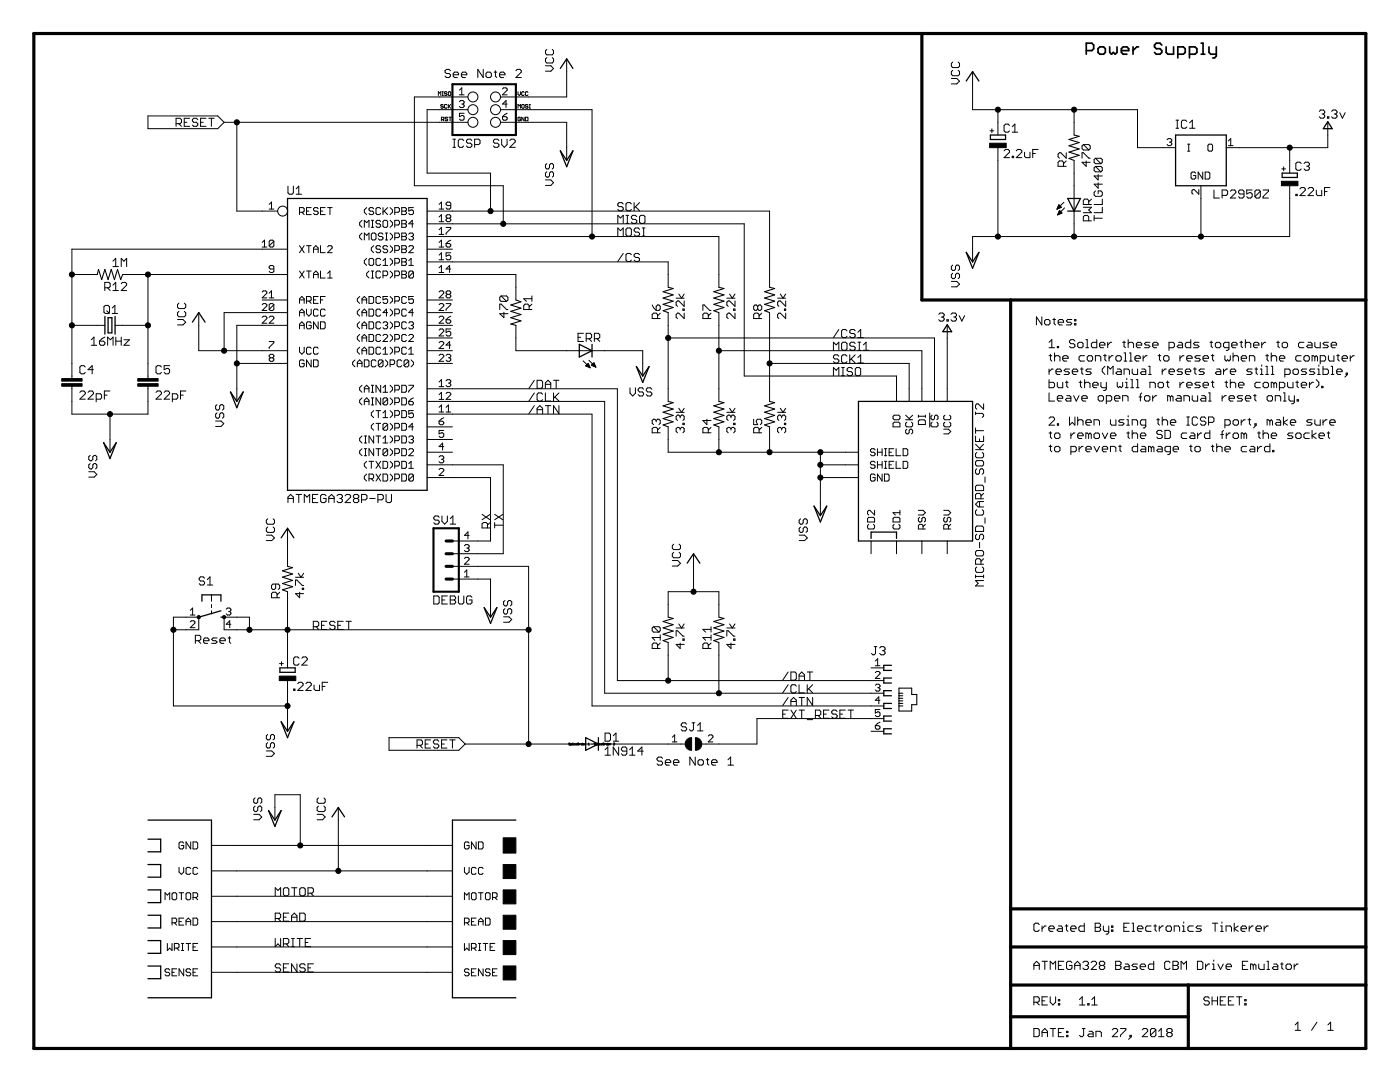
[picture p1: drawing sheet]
<svg xmlns="http://www.w3.org/2000/svg" width="279mm" height="216mm" viewBox="0 0 279 216" stroke-linecap="round" stroke-linejoin="round" font-family="sans-serif">
<g fill="none" stroke="#000" stroke-width=".2">
<path d="M87.5 19v-.7l.2 .3 .3-.3v.7M88.2 19h.3M88.2 18.3h.3M88.3 18.3v.7M89.2 18.4l-.1-.1-.4 .1 .1 .3 .4 .1-.1 .2-.4-.1M89.5 18.4l.1-.1 .4 .1-.2 .6-.3-.1zM89.9 14.1l-.3-.3h-.5l-.3 .3v.3l.3 .3h.5l.3 .2v.3l-.3 .3h-.5l-.3-.3M90.4 14.9h1.1v-.2l-.2-.3h-.6l-.3 .3v.5l.3 .3h.6M91.7 18l.5-.5v1.4M91.7 18.9h.9M92.1 14.9h1.1v-.2l-.3-.3h-.5l-.3 .3v.5l.3 .3h.5M93.4 19.3h-10.7v17.8h17.7v7.6"/>
<path d="M96.4 13.8v1.7l-1-1.7v1.7M97.2 14.4h.6l.3 .3v.5l-.3 .3h-.6l-.2-.3v-.5zM98.6 14.4h.5M98.9 14.1v1.1l.2 .3M99.7 14.9h1.1v-.2l-.3-.3h-.5l-.3 .3v.5l.3 .3h.5M100.3 17.8l.2-.3h.5l.2 .3v.2l-.9 .9h.9M103 14.1l.2-.3h.6l.2 .3v.3l-1 1.1h1M103.4 18.3v.5l.2 .2 .3-.2v-.5M104.6 18.4l-.1-.1-.4 .1 .1 .6 .4-.1M105.4 18.4l-.2-.1-.3 .1 .1 .6 .4-.1M108.9 13.1h1l.6 .6-.6 .5h-1M109.1 11.5l-.2 .3v.5l.2 .3h1.1l.3-.3v-.5l-.3-.3"/>
<path d="M109.1 9.9l-.2 .2v.6l.2 .2h1.1l.3-.2v-.6l-.3-.2M113.1 11.7v7.6h-13.2M189.9 15.7h1l.6 .5-.6 .5h-1M190.1 14l-.2 .3v.5l.2 .3h1.1l.3-.3v-.5l-.3-.3M190.1 12.4l-.2 .3v.5l.2 .3h1.1l.3-.3v-.5l-.3-.3M194.1 14.3v7.6h32.9v7.6h7.6M29.5 23.1h14l1.2 1.3-1.2 1.3h-14zM35.1 24.7h.8l.3-.3v-.5l-.3-.3h-.8v1.6M35.7 24.7l.5 .5M36.8 24.4h.5M37.8 23.6h-1v1.6h1M39.5 23.9l-.3-.3h-.5l-.3 .3v.2l.3 .3h.5l.3 .3v.3l-.3 .2h-.5l-.3-.2"/>
<path d="M40 24.4h.6M41.1 23.6h-1.1v1.6h1.1M41.7 23.6h1M42.2 23.6v1.6M44.7 24.4h48.7M47.3 24.4v17.7h8.1M57.5 37.1v1.4l.2 .3h.6l.2-.3v-1.4M59.1 38.8h1.1M59.1 37.7l.5-.6v1.7M88.1 23.9h.4l.1-.4-.5-.1v.7M88.3 23.9l.3 .2M88.5 21l-.2-.2-.3 .2 .1 .2 .4 .1-.2 .3-.3-.1"/>
<path d="M89.2 21l-.1-.2-.4 .2 .1 .6 .4-.1M89.3 23.5l-.1-.1-.4 .1 .5 .5-.1 .1-.4-.1M89.5 20.8v.8M89.6 23.4h.5M89.6 21.2l.4 .4M89.8 23.4v.7M90 20.8l-.5 .5M90.4 29.4h.5M90.4 27.8h.5M90.7 27.8v1.6M91.7 20.3l.2-.2h.5l.2 .2v.2l-.2 .3M92.2 20.8h.2"/>
<path d="M92.4 20.8l.2 .2v.2l-.2 .3h-.5l-.2-.3M92.5 28l-.2-.2h-.6l-.2 .2v1.1l.2 .3h.6l.2-.3M92.6 22.6h-.9v.7l.5-.2h.2l.2 .2v.4l-.2 .3h-.5l-.2-.3M93.4 21.9h-8.2v12.6h12.7v7.6M94.2 28l-.3-.2h-.5l-.3 .2v.3l.3 .3h.5l.3 .3v.2l-.3 .3h-.5l-.3-.3M94.7 28.9h.8l.3-.3v-.6l-.3-.2h-.8v1.6M99.6 28l-.3-.2h-.6l-.2 .2v.3l.2 .3h.6l.3 .3v.2l-.3 .3h-.6l-.2-.3M99.9 21.9h18.3v25.3M99.9 24.4h13.2v7.6M100.1 27.8v1.1l.5 .5 .6-.5v-1.1M100.3 23.3h.7l.2 .2v.2l-.2 .3h-.5l-.2-.3zM101.2 20.8h-.9l.7-.7v1.4"/>
<path d="M101.2 22.6l-.9 .7M101.7 28l.3-.2h.6l.2 .2v.3l-1.1 1.1h1.1M103.4 21.6v-.8l.2 .3 .3-.3v.8M103.9 23.5l-.2-.1-.3 .1v.5l.1 .1 .4-.1v-.3h-.3M104.1 21l.1-.2 .4 .2-.1 .6-.4-.1zM104.6 23.4v.7l-.5-.7v.7M104.9 23.4l.5 .1v.5l-.2 .1h-.3zM105.4 21l-.4-.2-.1 .3 .3 .1 .2 .3-.2 .1-.3-.1M105.6 20.8h.3M105.6 21.6h.3M105.7 20.8v.8M108.9 35.9h1l.6 .5-.6 .6h-1"/>
<path d="M109.1 34.3l-.2 .2v.6l.2 .2h.3l.3-.2v-.6l.2-.2h.3l.3 .2v.6l-.3 .2M109.1 32.6l-.2 .3v.6l.2 .2h.3l.3-.2v-.6l.2-.3h.3l.3 .3v.6l-.3 .2M197.6 26.1h.7M198 25.7v.8M199.2 21.9v5M199.2 29.5v17.7M200.4 30.1l.3-.3h.5l.3 .3v.3l-1.1 1.1h1.1M201.5 25l-.3-.2h-.5l-.3 .2v1.1l.3 .3h.5l.3-.3M202 31.2h.3v.3h-.3zM202 26.4h1.1M202 25.3l.5-.5v1.6M202.8 30.1l.3-.3h.5l.3 .3v.3l-1.1 1.1h1.1"/>
<path d="M204.5 30.4v.8l.2 .3h.8v-1.1M206.1 30.6h.5M207.2 29.8h-1.1v1.7M212.2 33.2v-.8l-.2-.3h-.6l-.2 .3v.8h1.6M212.8 30.5v1.1l-1.1-1.1h-.3l-.2 .3v.5l.2 .3M212.8 32.1l-.6 .6M214.4 21.9v5M214.4 32v15.2M215.9 31.6v-1.1h.3l1.1 1.1h.3M216.2 28.9h1.1l.3 .2v.6l-.3 .2M216.2 28.9l-.3 .2v.6l.3 .2h1.1M216.2 28.9l1.1 1"/>
<path d="M216.8 32.1v1.1l-.9-.8h1.7M217.8 39.7l-.5 .6M218.6 31.6h1.1l.3 .2v.6l-.3 .3M218.6 33.2h1.1l.3 .3v.5l-.3 .3M218.6 38.1l-.2 .3v.5l.2 .3h1.1l.3-.3v-.5l-.3-.3h-.5v.6M218.6 31.6l-.2 .2v.6l.2 .3h1.1M218.6 33.2l-.2 .3v.5l.2 .3h1.1M218.6 33.2l1.1 1.1M218.6 31.6l1.1 1.1M219.2 34.8v1.1l-.8-.8h1.6M219.2 36.5v1l-.8-.8h1.6M220 39.7v1.1h-1.6"/>
<path d="M232.9 27.9l.3-.2h.4l.2 .2v.2l-.2 .3M233.4 28.4h.2M233.6 28.4l.2 .2v.2l-.2 .3h-.4l-.3-.3M234.7 24h.5M234.7 25.6h.5M234.9 24v1.6M236.9 24.2l-.3-.2h-.5l-.3 .2v1.1l.3 .3h.5l.3-.3M237 30.2h.5M237 28.8h.5M237.2 28.8v1.4M237.4 24.5l.6-.5v1.6M237.4 25.6h1.1"/>
<path d="M238.6 34.6l-.2-.3h-.5l-.2 .3v.9l.2 .2h.5l.2-.2v-.5h-.4M239.2 37.8v1l-.9-1h-.2l-.2 .3v.4l.2 .3M239.7 37.1v10.1M240 34.3v1.4l-.9-1.4v1.4M240.5 34.3h.7l.2 .3v.9l-.2 .2h-.7zM241.1 29l.2-.2h.5l.2 .2v.9l-.2 .3h-.5l-.2-.3zM242.3 37.9v1.6h1.1M243.9 39h.8l.3-.3v-.5l-.3-.3h-.8v1.6M245.2 28.1l.4-.4v1.4M245.2 29.1h.9M245.6 38.2l.2-.3h.6l.2 .3v.2l-1 1.1h1M248.3 38.7h-.9l-.2-.3v-.2l.2-.3h.6l.3 .3v1l-.3 .3h-.6l-.2-.3"/>
<path d="M249.9 37.9h-1.1v.8l.8-.3 .3 .3v.5l-.3 .3h-.5l-.3-.3M251.5 38.2l-.3-.3h-.5l-.3 .3v1M251.5 38.2v1l-.3 .3h-.5l-.3-.3M251.5 38.2l-1.1 1M252.1 37.9h1.1v.3l-1.1 1v.3h1.1M255.8 33.7h.8M256.2 33.3v.8M257.4 37.1v10.1h-63.3v5.1M257.4 29.5v5M258.6 38.8h.3v.2h-.3zM259.4 37.7l.3-.3h.5l.3 .3v.3l-1.1 1h1.1M259.7 32.6l-.3-.2h-.5l-.3 .2v1.1l.3 .3h.5l.3-.3"/>
<path d="M260.2 32.6l.3-.2h.5l.3 .2v.3l-.3 .3M260.8 33.2h.2M261 33.2l.3 .2v.3l-.3 .3h-.5l-.3-.3M261 37.7l.3-.3h.6l.2 .3v.3l-1.1 1h1.1M262.7 38v.8l.3 .2h.8v-1M263.3 22.2l.3-.3h.5l.3 .3v.3l-.3 .3M263.8 22.8h.3M264.1 22.8l.3 .2v.3l-.3 .3h-.5l-.3-.3M264.3 38.2h.6M264.9 23.3h.3v.3h-.3zM265 24.4v5.1h-20.3M265.4 37.4h-1.1v1.6"/>
<path d="M265.7 22.2l.3-.3h.6l.2 .3v.3l-.2 .3M266.3 22.8h.3M266.6 22.8l.2 .2v.3l-.2 .3h-.6l-.3-.3M267.4 22.5l.5 1.1 .6-1.1M14.4 54.8h5M20.9 57.4h.8l.3-.2v-.6l-.3-.3h-.8v1.7M21.5 57.4l.5 .6M22.5 52.1l.6-.5v1.6M22.5 56.9l.6-.6v1.7M22.5 53.2h1.1M22.5 58h1.1M24.2 53.2v-1.6l.5 .5 .6-.5v1.6"/>
<path d="M24.2 56.6l.2-.3h.6l.3 .3v.3l-1.1 1.1h1.1M24.5 54.8h32.9M29.5 54.8v20.7M52.3 58.3l.3-.3h.4l.3 .3v.2l-1 .9h1M52.3 49.3h1M52.3 48.4l.5-.5v1.4M52.3 59.9h5.1M53.7 40.8l.5-.5v1.4M53.7 58.5l.5-.5v1.4M53.7 59.4h1M53.7 41.7h1M54.7 48.2l-.3-.3h-.4l-.3 .3v.9"/>
<path d="M54.7 48.2v.9l-.3 .2h-.4l-.3-.2M54.7 53.7h-.7l-.3-.3v-.2l.3-.2h.4l.3 .2v.9l-.3 .3h-.4l-.3-.3M54.7 48.2l-1 .9M57.4 49.7h-43v25.8M59.8 42.4h.7l.2-.3v-.4l-.2-.3h-.7v1.4M59.8 59.8h.9M59.8 54.1l.9 1.4M59.8 49l.9 1.4M60.2 42.4l.5 .4M60.7 54.1l-.9 1.4M60.7 49l-.9 1.4M61.2 42.1h.4"/>
<path d="M61.2 49h.9M61.2 54.1h.9M61.6 49v1.4M61.6 54.1v1.4M62.1 41.4h-.9v1.4h.9M62.6 59.8h.4M62.6 50.4v-.9l.4-.5 .5 .5v.9M62.6 55.5v-1l.4-.4 .5 .4v1M62.6 49.7h.9M62.6 54.8h.9M63.5 59.2h-.9v1.3h.9M63.5 41.7l-.2-.3h-.5l-.2 .3v.2l.2 .2h.5l.2 .3v.2l-.2 .2h-.5l-.2-.2"/>
<path d="M64 49v1.4h.9M64 54.1v1.4h.9M64 59.8h.4M64 42.1h.4M64.9 41.4h-.9v1.4h.9M64.9 59.2h-.9v1.3M65.4 41.4h.9M65.4 49.3l.2-.3h.5l.2 .3v.2l-.9 .9h.9M65.4 55.5h.9M65.4 54.5l.4-.4v1.4M65.8 41.4v1.4M71.8 59.2l-.5 .4v.5l.5 .4"/>
<path d="M72.2 44l-.4 .4v.5l.4 .5M72.2 59.8h1M72.2 46.5l-.4 .5v.4l.4 .5M72.7 45.4v-1.4l.5 .4 .4-.4v1.4M72.7 47.9v-1.4l.5 .5 .4-.5v1.4M73.2 41.4l-.5 .5v.5l.5 .4M73.2 51.6l-.5 .4v.5l.5 .5M73.6 54.1l-.4 .4v.5l.4 .5M73.6 59.2h.7l.3 .2v.9l-.3 .2h-.7zM73.9 51.6h.4l.3 .2v.9l-.3 .3h-.4l-.3-.3v-.9zM74.1 46.7l.2-.2h.5l.2 .2v.9l-.2 .3h-.5l-.2-.3zM74.1 45.4h.5"/>
<path d="M74.1 44h.5M74.1 55.5h.5M74.1 54.1h.5M74.3 44v1.4M74.3 54.1v1.4M74.6 41.7l-.3-.3h-.4l-.3 .3v.2l.3 .2h.4l.3 .3v.2l-.3 .2h-.4l-.3-.2M74.6 49l-.5 .5v.5l.5 .4M76 44.2l-.3-.2h-.4l-.3 .2v.2l.3 .3h.4l.3 .2v.2l-.3 .3h-.4l-.3-.3M76 51.8l-.3-.2h-.4l-.3 .2v.9l.3 .3h.4l.3-.3M76 59.4l-.3-.2h-.4l-.3 .2v.9l.3 .2h.4l.3-.2M76 41.7l-.3-.3h-.4l-.3 .3v.9l.3 .2h.4l.3-.2M76 49.3l-.3-.3h-.4l-.3 .3v.2l.3 .2h.4l.3 .3v.2l-.3 .2h-.4l-.3-.2"/>
<path d="M76 54.3l-.3-.2h-.4l-.3 .2v.9l.3 .3h.4l.3-.3M76.4 44.2l.3-.2h.4l.3 .2v.9l-.3 .3h-.4l-.3-.3zM76.4 41.4v1.4M76.4 46.7l-.2-.2h-.5l-.2 .2v.3l.2 .2h.5l.2 .2v.2l-.2 .3h-.5l-.2-.3M76.4 55h.7l.3-.2v-.5l-.3-.2h-.7v1.4M76.4 52l.5-.4v1.4M76.4 53h1M76.7 42.1l.7 .7M76.9 46.5h.5M76.9 47.9h.5M77.1 46.5v1.4M77.4 49.3l-.3-.3h-.4l-.3 .3v.2l.3 .2h.4l.3 .3v.2l-.3 .2h-.4l-.3-.2"/>
<path d="M77.4 59.2h-1v.6l.5-.2 .5 .2v.5l-.3 .2h-.4l-.3-.2M77.4 41.4l-1 1M77.9 41.4l.4 .5v.5l-.4 .4M77.9 59.2l.4 .4v.5l-.4 .4M77.9 44l.4 .4v.5l-.4 .5M77.9 46.5l.4 .5v.4l-.4 .5M77.9 49l.4 .5v.5l-.4 .4M77.9 51.6l.4 .4v.5l-.4 .5M77.9 54.1l.4 .4v.5l-.4 .5M78.8 42.4h.7l.2-.3v-.4l-.2-.3h-.7v1.4M78.8 44.9h.7l.2-.2v-.5l-.2-.2h-.7v1.4M78.8 47.4h.7l.2-.2v-.5l-.2-.2h-.7v1.4"/>
<path d="M78.8 50h.7l.2-.3v-.4l-.2-.3h-.7v1.4M78.8 52.5h.7l.2-.2v-.5l-.2-.2h-.7v1.4M78.8 55h.7l.2-.2v-.5l-.2-.2h-.7v1.4M80.2 51.6h.7l.2 .2v.2l-.2 .3 .2 .2v.2l-.2 .3h-.7zM80.2 54.1h.7l.2 .2v.2l-.2 .3 .2 .2v.2l-.2 .3h-.7zM80.2 44h.7l.2 .2v.2l-.2 .3 .2 .2v.2l-.2 .3h-.7zM80.2 41.4h.7l.2 .3v.2l-.2 .2 .2 .3v.2l-.2 .2h-.7zM80.2 46.5h.7l.2 .2v.3l-.2 .2 .2 .2v.2l-.2 .3h-.7zM80.2 49h.7l.2 .3v.2l-.2 .2 .2 .3v.2l-.2 .2h-.7zM80.2 42.1h.7M80.2 44.7h.7M80.2 47.2h.7"/>
<path d="M80.2 49.7h.7M80.2 52.3h.7M80.2 54.8h.7M81.1 59.4l-.2-.2h-.5l-.2 .2v.9l.2 .2h.5l.2-.2M81.6 46.7l.2-.2h.5l.2 .2v.3l-.2 .2M81.6 49.3l.2-.3h.5l.2 .3v.2l-.9 .9h.9M81.6 52l.4-.4v1.4M81.6 53h.9M82 47.2h.3M82.3 47.2l.2 .2v.2l-.2 .3h-.5l-.2-.3M82.5 41.4h-.9v.7l.7-.2 .2 .2v.5l-.2 .2h-.5l-.2-.2M82.5 44.7h-.9l.7-.7v1.4"/>
<path d="M82.5 59.2h-.9v.6l.4-.2 .5 .2v.5l-.2 .2h-.5l-.2-.2M82.5 54.3l-.2-.2h-.5l-.2 .2v.9M82.5 54.3v.9l-.2 .3h-.5l-.2-.3M82.5 54.3l-.9 .9M85.2 42.1h68.4v15.2M85.2 44.7h63.3v30.3h30.4v5.1M85.2 47.2h58.3v10.1M85.2 49.7h5.1M85.2 52.3h48.1v5M85.2 54.8h17.8v5.1M85.2 59.9h5.1M87.6 43.3l.5-.5v1.4"/>
<path d="M87.6 58.3l.3-.3h.4l.3 .3v.2l-1 .9h1M87.6 53.4l.5-.4v1.4M87.6 40.8l.5-.5v1.4M87.6 45.8l.5-.4v1.4M87.6 48.4l.5-.5v1.4M87.6 50.9l.5-.5v1.4M87.6 41.7h1M87.6 44.2h1M87.6 46.8h1M87.6 49.3h1M87.6 51.8h1M87.6 54.4h1"/>
<path d="M89 45.4h1v.2l-1 .9v.3M89 48.6h.7l.3 .2v.3l-.3 .2h-.4l-.3-.2zM89.3 43.5h.4M89.3 58.7l-.3-.2v-.2l.3-.3h.4l.3 .3v.2l-.3 .2M89.3 58.7l-.3 .3v.2l.3 .2h.4l.3-.2v-.2l-.3-.3M89.3 43.5l-.3-.2v-.2l.3-.3h.4l.3 .3v.2l-.3 .2M89.3 43.5l-.3 .3v.2l.3 .2h.4l.3-.2v-.2l-.3-.3M89.3 58.7h.4M90 41h-.7l-.3-.2v-.2l.3-.3h.4l.3 .3v.9l-.3 .2h-.4l-.3-.2M90 50.4h-1v.7l.7-.2 .3 .2v.5l-.3 .2h-.4l-.3-.2M90 53.7h-1l.7-.7v1.4M90 47.9l-1 .7"/>
<path d="M100 59.1l1.1 1M100 59.1l-.3 .2v.6l.3 .2h1.1M100 59.1h1.1l.3 .2v.6l-.3 .2M106.2 59.6h-1.7l.6 .5M106.2 59.1v1M123.3 44.6v-1.6l.5 .5 .6-.5v1.6M123.3 47.1v-1.6l.5 .5 .6-.5v1.6M124.4 40.7l-.3-.3h-.6l-.2 .3v.3l.2 .2h.6l.3 .3v.3l-.3 .3h-.6l-.2-.3M124.4 50.6l-1.1 1.6M124.9 45.8l.3-.3h.5l.3 .3v1l-.3 .3h-.5l-.3-.3zM124.9 44.6h.6M124.9 43h.6"/>
<path d="M125.2 43v1.6M126 40.7l-.3-.3h-.5l-.3 .3v1.1l.3 .3h.5l.3-.3M126 50.8l-.3-.2h-.5l-.3 .2v1.1l.3 .3h.5l.3-.3M126.6 40.4v1.7M126.8 41.2l.8 .9M127.1 43.2l-.3-.2h-.5l-.3 .2v.3l.3 .3h.5l.3 .2v.3l-.3 .3h-.5l-.3-.3M127.6 43.2l.3-.2h.6l.2 .2v1.1l-.2 .3h-.6l-.3-.3zM127.6 45.8l-.2-.3h-.6l-.2 .3v.2l.2 .3h.6l.2 .3v.2l-.2 .3h-.6l-.2-.3M127.6 50.8l-.2-.2h-.6l-.2 .2v.3l.2 .3h.6l.2 .2v.3l-.2 .3h-.6l-.2-.3M127.6 40.4l-1 1.1M128.2 45.5h.5M128.2 47.1h.5"/>
<path d="M128.5 45.5v1.6M134.9 59.5h1.6M135.5 58.7l.5 .8 .5-.8M145.1 59.5h1.6M145.6 58.7l.5 .8 .6-.8M155.2 59.5h1.6M155.7 58.7l.6 .8 .5-.8M189.9 56.2h1l.6 .5-.6 .5h-1M190.1 52.9l-.2 .3v.5l.2 .3h.3l.3-.3v-.5l.2-.3h.3l.3 .3v.5l-.3 .3M190.1 54.5l-.2 .3v.5l.2 .3h.3l.3-.3v-.5l.2-.3h.3l.3 .3v.5l-.3 .3M210.9 41.7h.1M211 41.6h.3"/>
<path d="M211.1 41.5h.5M211.1 41.4h.7M211.1 42.8h.2M211.2 41.2h.5M211.2 42.7h.3M211.2 41.1h.4M211.2 42.6h.6M211.3 42.4h.6M211.3 41h.2M211.3 40.9h.1M211.3 42.3h.5M211.3 40.9l-.4 .8"/>
<path d="M211.3 40.9l.5 .5M211.3 42.2h.3M211.4 42.1h.1M211.5 42l.4 .5-.8 .4zM211.8 41.4l-.9 .3M212.3 40.4l-1.4 1.3M212.4 41.5l-1.3 1.4M216.2 41.4h1.6l-.5 .5 .5 .5h-1.6M217.3 40.8v-.8l-.3-.3h-.5l-.3 .3v.8h1.6M217.3 44.1v-.8l-.3-.3h-.5l-.3 .3v.8h1.6M218.4 43v1.1M218.4 43.5h1.6"/>
<path d="M220 41.4v1h-1.6M14.4 64.9h6.5M14.4 77.1v5.5h15.1v-5.5M15.9 78.3l.3-.3h.5l.3 .3v.3l-1.1 1.1h1.1M17 73.2l-.3-.2h-.5l-.3 .2v1.1l.3 .3h.5l.3-.3M17.6 78.3l.2-.3h.6l.2 .3v.3l-1 1.1h1M18.2 67.8l.6-.5v1.6M18.2 68.9h1.1M18.6 73.8h-1l.8-.8v1.6M19.2 79.7h.8l.3-.3v-.6l-.3-.2h-.8v1.6M19.9 68.1h.8l.2 .2v.3l-.2 .3h-.6l-.2-.3zM20.7 61.2l.3-.3h.6l.2 .3v1.1l-.2 .2h-.6l-.3-.2z"/>
<path d="M20.8 78.8h.6M20.9 67.3l-.5 .2-.5 .6M21.3 62l.5 .5M21.5 68.9v-1.6l.5 .5 .6-.5v1.6M21.9 78h-1.1v1.7M22.4 62.5h1.1M22.4 61.5l.5-.6v1.6M23 64.9h6.5M23.1 67.3v1.6M23.1 68.1h1.1M24.2 67.3v1.6M24.7 67.8h1.1l-1.1 1.1h1.1"/>
<path d="M31.1 78.3l.3-.3h.5l.3 .3v.3l-1.1 1.1h1.1M32.2 73.2l-.3-.2h-.5l-.3 .2v1.1l.3 .3h.5l.3-.3M32.8 78.3l.2-.3h.6l.2 .3v.3l-1 1.1h1M33.8 73h-1v.8l.5-.3h.3l.2 .3v.5l-.2 .3h-.6l-.2-.3M34.4 79.7h.8l.3-.3v-.6l-.3-.2h-.8v1.6M35.4 63.8h1.1l.6 .5-.6 .5h-1.1M35.7 60.5l-.3 .3v.5l.3 .3h1.1l.3-.3v-.5l-.3-.3M35.7 62.1l-.3 .3v.5l.3 .3h1.1l.3-.3v-.5l-.3-.3M36 78.8h.6M37.1 78h-1.1v1.7M39.7 62.4v7.6h17.7M47.3 72.5h10.1"/>
<path d="M52.3 60.8l.3-.2h.4l.3 .2v.2l-1 1h1M52.3 63.3l.3-.2h.4l.3 .2v.3l-1 .9h1M53.7 63.3l.3-.2h.4l.3 .2v.3l-1 .9h1M53.7 68.2h1v.2l-1 .9v.3M54 71.4l-.3 .2v.3l.3 .2h.4l.3-.2v-.3l-.3-.2M54 71.4l-.3-.2v-.3l.3-.2h.4l.3 .2v.3l-.3 .2M54 71.4h.4M54.7 60.8v.9l-.3 .3h-.4l-.3-.3M54.7 60.8l-.3-.2h-.4l-.3 .2v.9M54.7 60.8l-1 .9M57.4 62.4h-12.7v7.6M57.4 64.9h-10.1v15.2"/>
<path d="M59.8 60.5v-.9l.4-.4 .5 .4v.9M59.8 63.1v-1l.4-.4 .5 .4v1M59.8 65.6v-.9l.4-.5 .5 .5v.9M59.8 69.3v.9l.4 .5 .5-.5v-.9M59.8 62.4h.9M59.8 64.9h.9M60.7 72.1l-.2-.3h-.5l-.2 .3v.9l.2 .2h.5l.2-.2v-.5h-.5M61.2 60.1h.7l.2-.3v-.4l-.2-.2h-.7v1.3M61.2 61.7v.9l.4 .5 .5-.5v-.9M61.6 60.1l.5 .4M62.1 64.5l-.2-.3h-.5l-.2 .3v.9l.2 .2h.5l.2-.2v-.5h-.5M62.1 71.8v1.4l-.9-1.4v1.4"/>
<path d="M62.1 69.5l-.2-.2h-.5l-.2 .2v.9l.2 .3h.5l.2-.3M62.6 71.8h.7l.2 .3v.9l-.2 .2h-.7zM63.5 61.9l-.2-.2h-.5l-.2 .2v.9l.2 .3h.5l.2-.3M63.5 69.5l-.2-.2h-.5l-.2 .2v.9l.2 .3h.5l.2-.3M63.5 64.2v1.4l-.9-1.4v1.4M64 64.2h.7l.2 .3v.9l-.2 .2h-.7zM64.9 61.9l-.2-.2h-.5l-.2 .2v.9l.2 .3h.5l.2-.3M70.8 71.8l-.4 .5v.4l.4 .5M71.3 73.2v-.9l.5-.5 .4 .5v.9M71.3 72.5h.9M71.8 64.2l-.5 .5v.5l.5 .4M71.8 61.7l-.5 .4v.5l.5 .5"/>
<path d="M71.8 66.7l-.5 .5v.5l.5 .4M71.8 69.3l-.5 .4v.5l.5 .5M72.2 60.5v-.9l.5-.4 .5 .4v.9M72.2 63.1v-1l.5-.4 .5 .4v1M72.2 65.6v-.9l.5-.5 .5 .5v.9M72.2 68.1v-.9l.5-.5 .5 .5v.9M72.2 70.7v-1l.5-.4 .5 .4v1M72.2 62.4h1M72.2 64.9h1M72.2 67.4h1M72.2 70h1M72.2 76.9l-.4 .4v.5l.4 .5"/>
<path d="M72.2 79.4l-.4 .5v.4l.4 .5M72.7 71.8h.7l.2 .3v.9l-.2 .2h-.7zM72.7 78.3v-1l.5-.4 .4 .4v1M72.7 77.6h.9M73.6 61.7h.7l.3 .2v.9l-.3 .3h-.7zM73.6 66.7h.7l.3 .3v.9l-.3 .2h-.7zM73.6 64.2h.7l.3 .3v.9l-.3 .2h-.7zM73.6 69.3h.7l.3 .2v.9l-.3 .3h-.7zM74.1 78.3h.5M74.1 76.9h.5M74.1 79.4h.5M74.3 76.9v1.4"/>
<path d="M74.3 79.4v1.4M75 72.1l-.2-.3h-.5l-.2 .3v.9l.2 .2h.5l.2-.2M76 69.5l-.3-.2h-.4l-.3 .2v.9l.3 .3h.4l.3-.3M76 61.9l-.3-.2h-.4l-.3 .2v.9l.3 .3h.4l.3-.3M76 67l-.3-.3h-.4l-.3 .3v.9l.3 .2h.4l.3-.2M76 64.5l-.3-.3h-.4l-.3 .3v.9l.3 .2h.4l.3-.2M76 76.9v1.4l-1-1.4v1.4M76 79.4v1.4l-1-1.4v1.4M76.4 67l.3-.3h.4l.3 .3v.2l-1 .9h1M76.4 64.5l.3-.3h.4l.3 .3v.2l-.3 .2M76.4 72.1v.9l-.2 .2h-.5l-.2-.2M76.4 70.7h1"/>
<path d="M76.4 69.7l.5-.4v1.4M76.4 77.3l.5-.4v1.4M76.4 72.1l-.2-.3h-.5l-.2 .3v.9M76.4 72.1l-.9 .9M76.4 78.3h1M76.9 64.9h.2M76.9 71.8l.5 .5v.4l-.5 .5M77.1 64.9l.3 .3v.2l-.3 .2h-.4l-.3-.2M77.4 79.6l-.3-.2h-.4l-.3 .2v1M77.4 79.6v1l-.3 .2h-.4l-.3-.2M77.4 62.4h-1l.7-.7v1.4M77.4 79.6l-1 1"/>
<path d="M77.9 64.2l.4 .5v.5l-.4 .4M77.9 61.7l.4 .4v.5l-.4 .5M77.9 66.7l.4 .5v.5l-.4 .4M77.9 69.3l.4 .4v.5l-.4 .5M77.9 76.9l.4 .4v.5l-.4 .5M77.9 79.4l.4 .5v.4l-.4 .5M77.9 72.7h.6l.3-.2v-.4l-.3-.3h-.6v1.4M78.8 62.6h.7l.2-.2v-.5l-.2-.2h-.7v1.4M78.8 60.1h.7l.2-.3v-.4l-.2-.2h-.7v1.3M78.8 77.8h.7l.2-.2v-.5l-.2-.2h-.7v1.4M78.8 65.2h.7l.2-.3v-.4l-.2-.3h-.7v1.4M78.8 67.7h.7l.2-.3v-.4l-.2-.3h-.7v1.4"/>
<path d="M78.8 70.2h.7l.2-.2v-.5l-.2-.2h-.7v1.4M80.2 72.1l-.3-.3h-.4l-.3 .3v.9l.3 .2h.4l.3-.2M80.2 76.9h.7l.2 .2v.9l-.2 .3h-.7zM80.2 79.4h.7l.2 .2v1l-.2 .2h-.7zM81.1 61.9l-.2-.2h-.5l-.2 .2v.9l.2 .3h.5l.2-.3M81.1 67l-.2-.3h-.5l-.2 .3v.9l.2 .2h.5l.2-.2M81.1 64.5l-.2-.3h-.5l-.2 .3v.9l.2 .2h.5l.2-.2M81.1 69.5l-.2-.2h-.5l-.2 .2v.9l.2 .3h.5l.2-.3M81.6 67l.2-.3h.5l.2 .3v.2l-.9 .9h.9M81.6 72.1v.9l-.3 .2h-.4l-.3-.2M81.6 76.9h.9v.2l-.9 .9v.3M81.6 64.5l.2-.3h.5l.2 .3v.2l-.2 .2"/>
<path d="M81.6 70.7h.9M81.6 69.7l.4-.4v1.4M81.6 72.1l-.3-.3h-.4l-.3 .3v.9M81.6 72.1l-1 .9M82 71.8l.5 .5v.4l-.5 .5M82 64.9h.3M82.3 64.9l.2 .3v.2l-.2 .2h-.5l-.2-.2M82.5 62.4h-.9l.7-.7v1.4M82.5 79.4l-.9 .7M85.2 62.4h5.1M85.2 64.9h5.1M85.2 67.4h5.1"/>
<path d="M85.2 70h5.1M85.2 72.5h5.1M85.2 77.6h38v58.2h53.2M87.6 60.8l.3-.2h.4l.3 .2v.2l-1 1h1M87.6 70.9l.3-.2h.4l.3 .2v.3l-1 .9h1M87.6 68.4l.3-.2h.4l.3 .2v.2l-1 1h1M87.6 63.3l.3-.2h.4l.3 .2v.3l-1 .9h1M87.6 65.9l.3-.3h.4l.3 .3v.2l-1 .9h1M87.6 76.2l.5-.4v1.4M87.6 78.8l.5-.5v1.4M87.6 77.2h1M87.6 79.7h1"/>
<path d="M89 76l.3-.2h.4l.3 .2v.2l-.3 .3M89 63.8h.7l.3 .2v.3l-.3 .2h-.4l-.3-.2zM89 70.9l.3-.2h.4l.3 .2v.3l-.3 .2M89 60.6h1v.2l-1 .9v.3M89 78.5l.3-.2h.4l.3 .2v.3l-1 .9h1M89.5 71.4h.2M89.5 76.5h.2M89.7 71.4l.3 .2v.3l-.3 .2h-.4l-.3-.2M89.7 76.5l.3 .2v.2l-.3 .3h-.4l-.3-.3M90 68.9h-1l.7-.7v1.4M90 65.6h-1v.7l.5-.2h.2l.3 .2v.5l-.3 .2h-.4l-.3-.2M90 63.1l-1 .7"/>
<path d="M99.7 61.8v-1.1h.3l1.1 1.1h.3M100.6 62.3v1.1l-.9-.8h1.7M103 64.9v5.1h25.3v5M105.6 61.8v-.8l-.3-.3h-.5l-.3 .3v.8h1.7M106.2 60.7l-.6 .5M106.6 75.9l-1 1.6M106.6 78.4l-1 1.6M107.2 75.9h.8l.3 .2v1.1l-.3 .3h-.8zM108.3 78.7l-.3-.3h-.5l-.3 .3v1.1l.3 .2h.5l.3-.2M108.8 78.4v1.6h1.1M108.8 77.5v-1.1l.6-.5 .5 .5v1.1M108.8 76.7h1.1"/>
<path d="M110.5 78.4v1.6M110.5 75.9h1M110.7 79.2l.8 .8M111 75.9v1.6M111.5 78.4l-1 1.1M115.4 67.3h.5M116.4 72l1.4 1.4M116.4 66.5h-1v1.6h1M116.9 73l.5-.5 .4 .9zM116.9 73h.7M117 67.6h.8l.3-.3v-.5l-.3-.3h-.8v1.6M117.1 73.1h.5"/>
<path d="M117.1 72.8h.4M117.2 72.7h.3M117.3 72.6h.1M117.3 73.2h.4M117.5 67.6l.6 .5M117.5 71.9l1.4 1.4M117.6 73.3h.1M118 72.9l.5-.5 .4 .9zM118.1 72.8h.6M118.2 73h.6M118.2 72.7h.5M118.3 72.6h.3"/>
<path d="M118.4 72.5h.2M118.5 73.1h.3M118.6 67.6h.8l.3-.3v-.5l-.3-.3h-.8v1.6M118.8 73.2h.1M119.2 67.6l.5 .5M125.7 77.4v1.1l.6 .5 .5-.5v-1.1M128.4 77.7l-.2-.3h-.6l-.2 .3v.2l.2 .3h.6l.2 .3v.2l-.2 .3h-.6l-.2-.3M130.1 77.7l-.3-.3h-.5l-.3 .3v.2l.3 .3h.5l.3 .3v.2l-.3 .3h-.5l-.3-.3M130.2 60.9l.2 .5 .6 .5M131.2 63.6v-.8l-.2-.3h-.6l-.2 .3v.8h1.6M131.2 60.9h.3l.3 .2v.6l-.3 .2h-.5v-.8zM131.8 62.5l-.6 .5"/>
<path d="M133.3 67.4h53.2v12.7M133.3 62.4v17.7M136.3 61.7h.2v.2h-.2zM136.5 60v1.1l-1-1.1h-.3l-.3 .3v.6l.3 .2M136.5 62.5v1.1l-1-1.1h-.3l-.3 .3v.5l.3 .3M140.3 61.9v-1h.2l1.1 1h.3M141.4 63.6v-.8l-.3-.3h-.6l-.2 .3v.8h1.6M141.9 62.5l-.5 .5M143.5 70h40.5v10.1M143.5 62.4v17.7M146.4 61.7h.3v.2h-.3zM146.7 60v1.1l-1.1-1.1h-.3l-.2 .3v.6l.2 .2"/>
<path d="M146.7 62.5v1.1l-1.1-1.1h-.3l-.2 .3v.5l.2 .3M151.2 61.1l-.3-.2h-.2l-.3 .2v.6l.3 .2h.2l.3-.2M151.2 61.1l.3-.2h.2l.3 .2v.6l-.3 .2h-.2l-.3-.2M151.2 61.1v.6M151.5 63.6v-.8l-.3-.3h-.5l-.3 .3v.8h1.6M152 62.5l-.5 .5M153.6 72.5h27.8v7.6M153.6 62.4v17.7M156.5 61.7h.3v.2h-.3zM156.8 60v1.1l-1.1-1.1h-.3l-.2 .3v.6l.2 .2M156.8 62.5v1.1l-1.1-1.1h-.3l-.2 .3v.5l.2 .3M166.3 75v-1.7l.6 .6 .5-.6v1.7"/>
<path d="M166.3 69.9v-1.6l.6 .5 .5-.5v1.6M167.4 71.1l-.3-.3h-.5l-.3 .3v.3l.3 .2h.5l.3 .3v.3l-.3 .2h-.5l-.3-.2M167.4 65.7l-1.1 1.7M168 75h.5M168 73.3h.5M168.2 68.3h.6l.2 .3v1l-.2 .3h-.6l-.2-.3v-1zM168.2 73.3v1.7M169 71.1l-.2-.3h-.6l-.2 .3v1.1l.2 .2h.6l.2-.2M169 66l-.2-.3h-.6l-.2 .3v1.1l.2 .3h.6l.2-.3M169.6 70.8v1.6M169.9 71.6l.8 .8M170.1 73.6l-.2-.3h-.6l-.2 .3v.3l.2 .2h.6l.2 .3v.3l-.2 .3h-.6l-.2-.3"/>
<path d="M170.7 68.6l-.3-.3h-.5l-.3 .3v.2l.3 .3h.5l.3 .3v.2l-.3 .3h-.5l-.3-.3M170.7 66l-.3-.3h-.5l-.3 .3v.3l.3 .2h.5l.3 .3v.3l-.3 .3h-.5l-.3-.3M170.7 70.8l-1.1 1.1M170.9 73.3h.6l.3 .3v1.1l-.3 .3h-.6l-.2-.3v-1.1zM171.2 68.3h.6M171.2 66.3l.6-.6v1.7M171.2 71.4l.6-.6v1.6M171.2 72.4h1.1M171.2 67.4h1.1M171.2 69.9h.6M171.5 68.3v1.6M172.3 69.9h1.1"/>
<path d="M172.3 68.8l.5-.5v1.6M187.3 62.7l.3-.2h.6l.2 .2v.3l-.2 .3M187.9 63.3h.3M188.2 63.3l.2 .2v.3l-.2 .3h-.6l-.3-.3M189 63.8h.3v.3h-.3zM189 64.9v15.2M189.8 62.7l.3-.2h.5l.3 .2v.3l-.3 .3M190.3 63.3h.3M190.6 63.3l.3 .2v.3l-.3 .3h-.5l-.3-.3M191.4 63l.6 1.1 .5-1.1M207.9 63.2v1.6l-1.1-1.6v1.6M208.5 64l.2-.2h.6l.2 .2v.6l-.2 .2h-.6l-.2-.2z"/>
<path d="M209.4 68.3l.5-.5v1.6M209.4 69.4h1.1M209.4 71h.5M209.4 75.8v1.6h.8l.3-.3v-.5l-.3-.3h-.8M209.4 73.6v1.1M209.4 78.4v1.6h1.1M209.6 70.7v1.1l.3 .3M210.1 63.8h.6M210.2 73.6h-.3l-.5 .6M210.4 63.5v1.1l.3 .2M210.5 71.2l.2-.2h.6l.2 .2v.9M210.5 70.4v1.7"/>
<path d="M210.7 74.2h1.1v-.3l-.3-.3h-.5l-.3 .3v.5l.3 .3h.5M211 69.1h.3v.3h-.3zM211 76.3v.8l.3 .3h.8v-1.1M211 79.5h1.1v-.3l-.3-.2h-.5l-.3 .2v.6l.3 .2h.5M211.2 64.3h1.1v-.3l-.3-.2h-.5l-.3 .2v.6l.3 .2h.5M212.1 71.5h1.1v-.3l-.3-.2h-.5l-.3 .2v.6l.3 .3h.5M212.6 76.3h.6M212.9 76v1.1l.3 .3M212.9 79h.5l.3 .2v.8h-.8l-.3-.2 .3-.3h.8M213.4 73.6h-.8l-.2 .3 .2 .3h.6l.2 .2-.2 .3h-.8M213.9 63.8h-.8l-.3 .2 .3 .3h.5l.3 .3-.3 .2h-.8M214 74.2h1.1v-.3l-.3-.3h-.5l-.3 .3v.5l.3 .3h.5"/>
<path d="M214.3 79l.5 1 .5-1M214.5 64.6h.2v.2h-.2zM214.5 63.8h.2v.2h-.2zM214.5 68.1l-.3-.3h-.5l-.3 .3v.2l.3 .3h.5l.3 .3v.2l-.3 .3h-.5l-.3-.3M215.1 68.6l.2-.3h.6l.3 .3v.5l-.3 .3h-.6l-.2-.3zM215.3 76.3h.6M215.6 73.6h.6M215.6 76v1.1l.3 .3M215.9 79.5h1.1v-.3l-.3-.2h-.5l-.3 .2v.6l.3 .2h.5M215.9 73.4v1l.3 .3M216.4 71h-.8l-.3 .2v.6l.3 .3h.8M216.5 76.6l.2-.3h.6l.2 .3v.8"/>
<path d="M216.5 75.8v1.6M216.7 69.4h.6M216.7 67.8h.3v1.6M217.3 71h.5l.3 .2v.6l-.3 .3h-.5l-.3-.3v-.6zM217.8 73.6h-.8l-.3 .3 .3 .3h.5l.3 .2-.3 .3h-.8M218.1 76.8h1.1v-.2l-.3-.3h-.6l-.2 .3v.5l.2 .3h.6M218.6 72.1v-1.1h.8l.3 .2v.9M218.9 67.8v1.6h-.8l-.3-.3v-.5l.3-.3h.8M219.2 79.2l.2-.2h.6l.2 .2v.6l-.2 .2h-.6l-.2-.2zM219.4 68.9h1.1v-.3l-.3-.3h-.5l-.3 .3v.5l.3 .3h.5M219.7 76.3v.8l.3 .3h.8M220.2 71h.6"/>
<path d="M220.5 70.7v1.1l.3 .3M220.5 73.1l-.5 .5v.6l.5 .5M220.8 76.3v1.3l-.3 .3h-.3M221.1 68.3v1.1M221.1 74.7v-1.6l.5 .5 .5-.5v1.6M221.3 71v1.1M221.9 68.3h-.3l-.5 .6M222.1 71h-.2l-.6 .5M222.4 79.5h1.1v-.3l-.3-.2h-.5l-.3 .2v.6l.3 .2h.5M223 71h.5l.3 .2v.6l-.3 .3h-.5l-.3-.3v-.6zM223 73.6h.5l.3 .3v.8h-.8l-.3-.3 .3-.2h.8M223 76.3v.8l.2 .3 .3-.3 .3 .3 .2-.3v-.8"/>
<path d="M224 68.3h.6M224.3 68.1v1l.3 .3M224.3 74.7v-1.1h.8l.3 .3v.8M224.3 72.1h.6M224.3 70.4h.3v1.7M224.6 77.4h.5M224.6 76.3h.3v1.1M224.9 75.5v.3M225.1 68.6l.3-.3h.6l.2 .3v.8M225.1 67.8v1.6M225.4 72.1h.6M225.4 70.4h.3v1.7"/>
<path d="M225.7 75.8h.3v1.6M225.7 77.4h.5M226 73.6v.8l.2 .3h.8v-1.1M226.5 71.5h1.1v-.3l-.3-.2h-.5l-.3 .2v.6l.3 .3h.5M226.8 68.9h1.1v-.3l-.3-.3h-.5l-.3 .3v.5l.3 .3h.5M226.8 77.4h.5M226.8 75.8h.3v1.6M227.3 79.2h.6M227.9 73.6h.5l.3 .3v.8h-.8l-.3-.3 .3-.2h.8M227.9 78.4l-.3 .3v1.3M228.1 71v1.1M228.4 79.2l.3-.2h.5l.3 .2v.6l-.3 .2h-.5l-.3-.2z"/>
<path d="M228.9 71h-.2l-.6 .5M229.2 74.7h.6M229.2 73.1h.3v1.6M229.5 68.3h-.8l-.3 .3 .3 .3h.5l.3 .2-.3 .3h-.8M229.5 77.4v-1.1h.8l.3 .3v.8M230 68.9h1.1v-.3l-.3-.3h-.5l-.3 .3v.5l.3 .3h.5M230 79v1M230.8 79h-.2l-.6 .5M231.1 71h.6M231.4 76.3h.5l.3 .3v.5l-.3 .3h-.5l-.3-.3v-.5zM231.4 70.7v1.1l.3 .3M231.9 73.6v1.1"/>
<path d="M232.2 71.2l.3-.2h.5l.3 .2v.6l-.3 .3h-.5l-.3-.3zM232.7 73.6h-.2l-.6 .6M232.7 76.3h.6M233 76v1.1l.3 .3M233.3 69.4h.8l.3-.3v-.5l-.3-.3h-.8v1.6M233.3 74.2h1.1v-.3l-.3-.3h-.5l-.3 .3v.5l.3 .3h.5M233.6 79.2l.2-.2 .3 .2v.8M233.6 79.2l-.3-.2h-.3v1M233.6 79.2v.8M234.9 79h.6l.2 .2v.8h-.8l-.2-.2 .2-.3h.8M235.2 68.3h.6l.2 .3v.8h-.8l-.3-.3 .3-.2h.8M235.5 71v1.1"/>
<path d="M235.5 76.3v1.1M236 73.6h-.8l-.3 .3 .3 .3h.6l.2 .2-.2 .3h-.9M236.3 71h-.3l-.5 .5M236.3 76.3h-.3l-.5 .5M236.6 74.2h1v-.3l-.2-.3h-.6l-.2 .3v.5l.2 .3h.6M236.8 71.5h1.1v-.3l-.3-.2h-.5l-.3 .2v.6l.3 .3h.5M236.8 76.8h1.1v-.2l-.3-.3h-.5l-.3 .3v.5l.3 .3h.5M237.6 67.8v1.6h-.8l-.2-.3v-.5l.2-.3h.8M237.9 79v.8l.3 .2h.8v-1M238.2 73.6h.5M238.5 73.4v1l.2 .3M239.3 68.3h-.8l-.3 .3 .3 .3h.5l.3 .2-.3 .3h-.8"/>
<path d="M239.5 71h-.8l-.2 .2 .2 .3h.6l.2 .3-.2 .3h-.8M239.5 76.3h-.8l-.2 .3 .2 .2h.6l.2 .3-.2 .3h-.8M239.8 79h.6l.2 .2v.8h-.8l-.2-.2 .2-.3h.8M240.1 71.5h1.1v-.3l-.3-.2h-.5l-.3 .2v.6l.3 .3h.5M240.1 76.8h1.1v-.2l-.3-.3h-.5l-.3 .3v.5l.3 .3h.5M240.4 73.6h-.8l-.3 .3 .3 .3h.5l.3 .2-.3 .3h-.8M241.2 78.4h.3v1.6M241.5 68.3h.5M241.7 68.1v1l.3 .3M241.7 71h.6M241.7 76.3h.6M242 70.7v1.1l.3 .3"/>
<path d="M242 76v1.1l.3 .3M242.5 68.6l.3-.3h.6l.2 .3v.5l-.2 .3h-.6l-.3-.3zM242.8 73.6h.6l.2 .3v.8h-.8l-.3-.3 .3-.2h.8M243.9 79v1M244.2 73.6v1.1M244.5 71v.8l.2 .3 .3-.3 .3 .3 .2-.3v-.8M244.5 76.3h.5M244.7 76v1.1l.3 .3M244.7 79h-.2l-.6 .5M245 73.6h-.3l-.5 .6M245.3 69.4h-.8l-.3-.3v-.5l.3-.3h.8v1.4l-.3 .2h-.3M245.3 79.5h1.1v-.3l-.3-.2h-.6l-.2 .2v.6l.2 .2h.6"/>
<path d="M245.5 74.2h1.1v-.3l-.2-.3h-.6l-.3 .3v.5l.3 .3h.6M245.5 75.8v1.6M245.5 76.6l.3-.3h.6l.2 .3v.8M245.8 68.9h1.1v-.3l-.3-.3h-.5l-.3 .3v.5l.3 .3h.5M246.1 71.2l.3-.2h.5l.3 .2v.9M246.1 70.4v1.7M247.2 76.8h1.1v-.2l-.3-.3h-.6l-.2 .3v.5l.2 .3h.6M247.4 68.3h.6M247.7 68.1v1l.3 .3M247.7 71.5h1.1v-.3l-.3-.2h-.5l-.3 .2v.6l.3 .3h.5M248 79h-.8l-.3 .2 .3 .3h.5l.3 .3-.3 .2h-.8M248.5 68.6l.3-.3h.5l.3 .3v.8"/>
<path d="M248.5 67.8v1.6M248.5 79.5h1.1v-.3l-.3-.2h-.5l-.3 .2v.6l.3 .2h.5M249.3 72.1v-1.1h.9l.2 .2v.9M249.9 73.6h-.8l-.3 .3 .3 .3h.5l.3 .2-.3 .3h-.8M250.2 68.9h1v-.3l-.2-.3h-.6l-.2 .3v.5l.2 .3h.6M250.2 79h.5M250.4 73.6h.6M250.4 78.7v1.1l.3 .2M250.7 73.4v1l.3 .3M251.5 73.6h.3v1.1M251.5 74.7h.6M251.5 76.3h-.8l-.3 .3v.5l.3 .3h.8"/>
<path d="M251.8 68.3v1.1M251.8 72.8v.3M252.1 76.6l.2-.3h.6l.3 .3v.5l-.3 .3h-.6l-.2-.3zM252.6 68.3h-.3l-.5 .6M252.6 71h.6M252.6 73.1h.3v1.6M252.6 74.7h.6M252.9 70.7v1.1l.3 .3M252.9 79.2l.3-.2h.5l.3 .2v.6l-.3 .2h-.5l-.3-.2zM253.7 71.2l.3-.2h.5l.3 .2v.9M253.7 70.4v1.7M253.7 74.7h.5"/>
<path d="M253.7 73.1h.3v1.6M254.2 76.6l-.2-.3h-.3v1.1M254.2 76.6l.3-.3 .3 .3v.8M254.2 76.6v.8M254.8 68.3h.5M255.1 68.1v1l.2 .3M255.3 71.5h1.1v-.3l-.3-.2h-.5l-.3 .2v.6l.3 .3h.5M255.3 77.4h.8l.3-.3v-.5l-.3-.3h-.8v1.6M256.1 68.3h.6l.3 .3v.5l-.3 .3h-.6l-.2-.3v-.5zM256.1 78.4h.3v1.6M256.4 74.7h.8l.3-.3v-.5l-.3-.3h-.8v1.6M257 76.3v.8l.2 .3h.8v-1.1"/>
<path d="M257.2 79v.8l.3 .2h.8M258 73.9l.3-.3h.6l.2 .3v.5l-.2 .3h-.6l-.3-.3zM258.3 79v1.3l-.3 .3h-.2M258.6 76.3h.5M258.9 79.8h.2v.2h-.2zM258.9 76v1.1l.2 .3M259.7 71h-.8l-.3 .2v.6l.3 .3h.8M259.7 76.8h1.1v-.2l-.3-.3h-.6l-.2 .3v.5l.2 .3h.6M260.2 68.3h-.8l-.3 .3v.5l.3 .3h.8M260.2 71.2l.3-.2h.5l.3 .2v.6l-.3 .3h-.5l-.3-.3zM260.8 73.6h-.9l-.2 .3 .2 .3h.6l.3 .2-.3 .3h-.8M261 68.3h.6l.3 .3v.8h-.9l-.2-.3 .2-.2h.9"/>
<path d="M261.3 76.3v1.1M262.1 76.3h-.2l-.6 .5M262.4 68.3v.8l.3 .3h.8v-1.1M262.4 71.2l-.3-.2h-.2v1.1M262.4 71.2v.9M262.4 71.2l.3-.2 .2 .2v.9M262.4 73.6h-.8l-.3 .3 .3 .3h.5l.3 .2-.3 .3h-.8M262.7 75.8l.5 .5v.5l-.5 .6M263 73.6h.2v1.1M263 74.7h.5M263.2 72.8v.3M263.5 72.1h.8l.3-.3v-.6l-.3-.2h-.8v1.6"/>
<path d="M263.8 77.1h.2v.3h-.2zM264 73.1v1.6h.8l.3-.3v-.5l-.3-.3h-.8M265.1 68.3h-.8l-.3 .3 .3 .3h.5l.3 .2-.3 .3h-.8M265.1 71v.8l.3 .3h.8v-1.1M265.7 68.9h1v-.3l-.2-.3h-.6l-.2 .3v.5l.2 .3h.6M265.7 74.7h.5M265.7 73.1h.2v1.6M266.8 71h.5M266.8 74.2h1v-.3l-.2-.3h-.6l-.2 .3v.5l.2 .3h.6M267 70.7v1.1l.3 .3M267.8 71.5h1.1v-.3l-.3-.2h-.5l-.3 .2v.6l.3 .3h.5M268.6 74.4h.3v.3h-.3z"/>
<path d="M268.9 74.7l-.5 .5M269.5 71v1.1M270.3 71h-.3l-.5 .5M17.7 94.1h1.1l.5 .6-.5 .5h-1.1M18 92.5l-.3 .3v.5l.3 .3h.2l.3-.3v-.5l.3-.3h.3l.2 .3v.5l-.2 .3M18 90.9l-.3 .2v.6l.3 .2h.2l.3-.2v-.6l.3-.2h.3l.2 .2v.6l-.2 .2M21.9 82.6v7.6M43 84h1.1l.6 .5-.6 .6h-1.1M43.3 80.8l-.3 .2v.6l.3 .2h.3l.2-.2v-.6l.3-.2h.3l.3 .2v.6l-.3 .2M43.3 82.4l-.3 .3v.5l.3 .3h.3l.2-.3v-.5l.3-.3h.3l.3 .3v.5l-.3 .3M57.5 99.5h1M59.1 98.7h1.1"/>
<path d="M59.6 98.7v1.6M62.4 99.5h.5M63.4 98.7h-1v1.6h1M65.1 98.9l-.3-.2h-.5l-.3 .2v1.1l.3 .3h.5l.3-.3v-.5h-.6M65.6 99.5h1.1M67.2 98.9l.3-.2h.6l.2 .2v.3l-.2 .3M67.8 99.5h.3M68.1 99.5l.2 .2v.3l-.2 .3h-.6l-.3-.3M68.9 98.9l.3-.2h.5l.3 .2v.3l-1.1 1.1h1.1M70.8 99.5l-.3-.3v-.3l.3-.2h.5l.3 .2v.3l-.3 .3M70.8 99.5h.5M70.8 99.5l-.3 .2v.3l.3 .3h.5l.3-.3v-.3l-.3-.2"/>
<path d="M72.2 99.7h.8l.2-.2v-.6l-.2-.2h-.8v1.6M72.2 89.5l-.4 .5v.5l.4 .4M72.2 87l-.4 .5v.4l.4 .5M72.7 89.5h.5M72.7 90.9h.5M72.7 80.8v-.9l.5-.5 .4 .5v.9M72.7 80.1h.9M72.7 88.4h.5M72.7 87h.5M72.9 87v1.4M72.9 89.5v1.4M73.2 94.6l-.5 .5v.4l.5 .5"/>
<path d="M73.2 92.1l-.5 .4v.5l.5 .5M73.6 95.5h.7l.3-.2v-.5l-.3-.2h-.7v1.4M73.6 92.1h1M73.8 99.5h1.1M74.1 92.1v1.4M74.1 80.8h.5M74.1 95.5l.5 .5M74.6 84.5l-.5 .4v.5l.5 .5M74.6 87v1.4l-1-1.4v1.4M74.6 89.5v1.4l-1-1.4v1.4M74.6 81.9l-.5 .5v.5l.5 .4M75 84.5h1"/>
<path d="M75 89.5h1M75 81.9h1M75 87h1M75 92.1l1 1.4M75 94.6l1 1.4M75.4 99.7h.8l.3-.2v-.6l-.3-.2h-.8v1.6M75.5 81.9v1.4M75.5 84.5v1.4M75.5 87v1.4M75.5 89.5v1.4M76 92.1l-1 1.4M76 94.6l-1 1.4"/>
<path d="M76.4 94.6h.7l.3 .2v1l-.3 .2h-.7zM76.4 92.1h.7l.3 .2v.9l-.3 .3h-.7zM76.4 82.4l.5-.5v1.4M76.4 87.5l.5-.5v1.4M76.4 83.3h1M76.4 88.4h1M77 98.7v1.3l.3 .3h.6l.2-.3v-1.3M77.4 84.7v.9l-.3 .3h-.4l-.3-.3M77.4 84.7l-.3-.2h-.4l-.3 .2v.9M77.4 89.8l-.3-.3h-.4l-.3 .3v.9M77.4 89.8v.9l-.3 .2h-.4l-.3-.2M77.4 84.7l-1 .9"/>
<path d="M77.4 89.8l-1 .9M77.9 89.5l.4 .5v.5l-.4 .4M77.9 81.9l.4 .5v.5l-.4 .4M77.9 84.5l.4 .4v.5l-.4 .5M77.9 87l.4 .5v.4l-.4 .5M77.9 92.1l.4 .4v.5l-.4 .5M77.9 94.6l.4 .5v.4l-.4 .5M78.8 85.4h.7l.2-.2v-.5l-.2-.2h-.7v1.4M78.8 93h.7l.2-.2v-.5l-.2-.2h-.7v1.4M78.8 95.5h.7l.2-.2v-.5l-.2-.2h-.7v1.4M78.8 90.5h.7l.2-.3v-.4l-.2-.3h-.7v1.4M78.8 80.3h.7l.2-.2v-.5l-.2-.2h-.7v1.4"/>
<path d="M78.8 82.9h.7l.2-.3v-.4l-.2-.3h-.7v1.4M78.8 87.9h.7l.2-.2v-.5l-.2-.2h-.7v1.4M80.2 84.5h.7l.2 .2v.9l-.2 .3h-.7zM80.2 94.6h.7l.2 .2v1l-.2 .2h-.7zM80.2 92.1h.7l.2 .2v.9l-.2 .3h-.7zM80.2 89.5h.7l.2 .3v.9l-.2 .2h-.7zM80.2 81.9h.7l.2 .3v.9l-.2 .2h-.7zM80.2 87h.7l.2 .2v1l-.2 .2h-.7zM81.6 93.5h.9M81.6 89.8l.2-.3h.5l.2 .3v.2l-.9 .9h.9M81.6 80.1h.7l.2 .2v.3l-.2 .2h-.5l-.2-.2zM81.6 87.2l.2-.2h.5l.2 .2v.3l-.2 .2"/>
<path d="M81.6 92.5l.4-.4v1.4M82 87.7h.3M82.3 87.7l.2 .2v.3l-.2 .2h-.5l-.2-.2M82.5 85.2h-.9l.7-.7v1.4M82.5 94.8l-.2-.2h-.5l-.2 .2v1M82.5 94.8v1l-.2 .2h-.5l-.2-.2M82.5 81.9h-.9v.7l.7-.2 .2 .2v.5l-.2 .2h-.5l-.2-.2M82.5 94.8l-.9 1M85.2 80.1h35.5v58.2h55.7M85.2 85.2h5.1M85.2 95.3h12.7v12.6h-7.6M85.2 92.8h15.2v17.7h-10.1"/>
<path d="M85.2 90.2h5.1M85.2 87.7h5.1M85.2 82.6h33v58.3h58.2M87.6 93.7l.3-.2h.4l.3 .2v.2l-1 1h1M87.6 91.2l.3-.2h.4l.3 .2v.2l-.3 .3M87.6 84.1h.7l.3 .2v.2l-.3 .3h-.4l-.3-.3zM87.6 81.3l.5-.5v1.4M87.6 82.2h1M88.1 91.7h.2M88.3 91.7l.3 .2v.2l-.3 .3h-.4l-.3-.3M88.6 85.9h-1v.7l.5-.2 .5 .2v.4l-.3 .3h-.4l-.3-.3M88.6 83.4l-1 .7"/>
<path d="M88.6 89.1h-1l.7-.7v1.4M89 82.2h1M89 81.3l.5-.5v1.4M106.6 80.9l-1 1.6M107.2 82.5v-1l.5-.6 .6 .6v1M107.2 81.7h1.1M108.8 80.9h1.1M109.4 80.9v1.6M111.5 80.9v1.6l-1-1.6v1.6M131 83.9l-.3-.2h-.3l-.2 .2v.6l.2 .2M131 83.9l.2-.2h.3l.3 .2v.6l-.3 .2M131 83.9v.3"/>
<path d="M131.2 86.4v-.9l-.2-.2h-.6l-.2 .2v.9h1.6M131.8 85.3l-.6 .5M133.3 85.2v5h38M134.9 82.3h1.6M135.5 81.5l.5 .8 .5-.8M135.7 85.5l-.2-.2h-.3l-.3 .2v.6l.3 .3M135.7 85.5l.3-.2h.3l.2 .2v.6l-.2 .3M135.7 83.1l-.2-.3h-.3l-.3 .3v.5l.3 .3M135.7 83.1l.3-.3h.3l.2 .3v.5l-.2 .3M135.7 83.1v.3M135.7 85.5v.3M136.3 84.5h.2v.2h-.2z"/>
<path d="M141.1 83.7v1l-.8-.8h1.6M141.4 86.4v-.9l-.3-.2h-.6l-.2 .2v.9h1.6M141.9 85.3l-.5 .5M143.5 85.2v5M145.1 82.3h1.6M145.6 81.5l.5 .8 .6-.8M145.9 85.5l-.3-.2h-.3l-.2 .2v.6l.2 .3M145.9 85.5l.2-.2h.3l.3 .2v.6l-.3 .3M145.9 83.1l-.3-.3h-.3l-.2 .3v.5l.2 .3M145.9 83.1l.2-.3h.3l.3 .3v.5l-.3 .3M145.9 83.1v.3M145.9 85.5v.3"/>
<path d="M146.4 84.5h.3v.2h-.3zM150.4 83.7v1h.8l-.3-.5v-.3l.3-.2h.5l.3 .2v.6l-.3 .2M151.5 86.4v-.9l-.3-.2h-.5l-.3 .2v.9h1.6M152 85.3l-.5 .5M153.6 85.2v5M155.2 82.3h1.6M155.7 81.5l.6 .8 .5-.8M156 85.5l-.3-.2h-.3l-.2 .2v.6l.2 .3M156 83.1l-.3-.3h-.3l-.2 .3v.5l.2 .3M156 85.5l.3-.2h.2l.3 .2v.6l-.3 .3M156 83.1v.3M156 85.5v.3"/>
<path d="M156 83.1l.3-.3h.2l.3 .3v.5l-.3 .3M156.5 84.5h.3v.2h-.3zM163.7 95.3h7.6M163.7 92.8h7.6M163.7 90.2v12.7M174.6 94.8l-.2-.2h-.5l-.2 .2v1l.2 .2h.5l.2-.2v-.5h-.4M174.6 89.8l-.2-.3h-.5l-.2 .3v.2l.2 .2h.5l.2 .3v.2l-.2 .2h-.5l-.2-.2M174.6 92.3l-.2-.2h-.5l-.2 .2v.2l.2 .3h.5l.2 .2v.2l-.2 .3h-.5l-.2-.3M175.1 89.5v1.4M175.1 92.1v1.4M175.1 92.8h.9M175.1 90.2h.9"/>
<path d="M176 94.6v1.4l-.9-1.4v1.4M176 89.5v1.4M176 92.1v1.4M176.5 94.6h.7l.2 .2v1l-.2 .2h-.7zM176.5 92.1h.5M176.5 93.5h.5M176.5 89.5h.5M176.5 90.9h.5M176.7 89.5v1.4M176.7 92.1v1.4M177.4 92.8h.5M177.4 90.2h.5"/>
<path d="M178.2 83.1l.3-.3h.9l.2 .3v.4l-.2 .3h-.9l-.3-.3zM178.2 84.5l.3-.3h.9l.2 .3v.7h-1.4zM178.4 89.5h-1v1.4h1M178.4 92.1h-1v1.4h1M178.8 92.1v1.4h1M178.8 89.5v1.4h1M180.2 92.1h.7l.3 .2v.9l-.3 .3h-.7zM180.2 89.5h.7l.3 .3v.9l-.3 .2h-.7zM180.7 83.8h1.4M180.7 82.8l1 1M181 84.2l-.3 .3v.4l.3 .3h.9l.2-.3v-.4l-.2-.3M181 85.6l-.3 .3v.4l.3 .3h.2l.2-.3v-.4l.3-.3h.2l.2 .3v.4l-.2 .3"/>
<path d="M182.1 82.8l-.7 .7M183.3 82.8v.5M183.3 83.1h1.4M183.5 83.8h.9l.3 .2v.7h-1.4v-.7zM184.7 82.8v.5M185.5 82.4v2.8M186 82.8l-.2 .3v.4l.2 .3h.3l.2-.3v-.4l.2-.3h.3l.2 .3v.4l-.2 .3M186 84.2l-.2 .3v.4l.2 .3h1l.2-.3v-.4l-.2-.3M188.3 85.6h1l.4 .5-.4 .5h-1M188.6 82.8l-.3 .3v.4l.3 .3h.9l.2-.3v-.4l-.2-.3M188.6 84.2l-.3 .3v.4l.3 .3h.9l.2-.3v-.4l-.2-.3M194.7 82.5h1.3l.3 .2v.3l-.3 .3"/>
<path d="M194.7 87v1.1h1.6v-1.1M194.7 97.1l.2-.3h1.1l.3 .3v.8h-1.6zM194.7 82.2v.5M194.7 85.4v1.1M194.7 89.7h1.6M194.7 88.6l1.1 1.1M194.7 85.9h1.6M194.9 90.3l-.2 .3v.5l.2 .3h1.1l.3-.3v-.5l-.3-.3M194.9 91.9h1.1l.3 .3v.5l-.3 .3h-1.1l-.2-.3v-.5zM194.9 93.5l-.2 .3v.6l.2 .2h.3l.3-.2v-.6l.3-.3h.2l.3 .3v.6l-.3 .2M195.5 87.6v.5M195.8 99.5v-.8l-.3-.3h-.6l-.2 .3v.8h1.6"/>
<path d="M196.3 80.6v1.1l-1.1-1.1h-.3l-.2 .3v.5l.2 .3M196.3 98.4l-.5 .6M196.3 88.6l-.8 .9M196.6 95.2v1.1M209.4 83.5l.2-.3h.6l.3 .3v.3l-1.1 1h1.1M209.4 86.4h.5M209.4 89.1h.5M209.6 86.1v1.1l.3 .3M209.6 88.8v1.1l.3 .2M210.7 86.4h.6l.2 .3v.5l-.2 .3h-.6l-.2-.3v-.5zM210.7 89.1h.6l.2 .2v.6l-.2 .2h-.6l-.2-.2v-.6zM211 84.6h.3v.2h-.3z"/>
<path d="M213.4 83.2v1.6l.6-.5 .5 .5v-1.6M213.7 86.4v1.1M213.7 90.1h.8l.3-.2v-.6l-.3-.2h-.8v1.6M214.5 86.4h-.2l-.6 .6M215.1 84l.2-.2h.6l.3 .2v.8M215.1 87h1.1v-.3l-.3-.3h-.6l-.2 .3v.5l.2 .3h.6M215.1 83.2v1.6M215.3 89.1v1M216.2 89.1h-.3l-.6 .5M216.7 84.3h1.1v-.3l-.3-.2h-.5l-.3 .2v.6l.3 .2h.5M216.7 89.6h1.1v-.3l-.3-.2h-.5l-.3 .2v.6l.3 .2h.5M217.3 86.7l.2-.3 .3 .3v.8"/>
<path d="M217.3 86.7v.8M217.3 86.7l-.3-.3h-.3v1.1M218.3 84.8v-1h.9l.2 .2v.8M218.3 86.7l.3-.3h.6l.2 .3v.5l-.2 .3h-.6l-.3-.3zM218.3 89.1l.6 1 .5-1M220 89.6h1.1v-.3l-.3-.2h-.6l-.2 .2v.6l.2 .2h.6M220 86.4l.5 1.1 .6-1.1M220.8 80h.8l.3-.2v-.6l-.3-.2h-.8v1.6M221.6 83.8v.8l.3 .2h.8v-1M221.6 87h1.1v-.3l-.3-.3h-.5l-.3 .3v.5l.3 .3h.5M221.6 90.1v-1h.8l.3 .2v.8M223.2 89.1h.6"/>
<path d="M223.5 88.8v1.1l.3 .2M224 80v-1h.9l.2 .2v.8M224.3 83.8h-.8l-.3 .2 .3 .3h.5l.3 .3-.3 .2h-.8M224.9 83.8h.2v1M224.9 84.8h.5M224.9 86.4h.5M225.1 83v.2M225.1 86.1v1.1l.3 .3M226 84.8v-1h.8l.2 .2v.8M226 85.9v1.6M226 86.7l.2-.3h.6l.2 .3v.8M227 88.5v1.6h-.8l-.2-.2v-.6l.2-.2h.8"/>
<path d="M227.6 87h1.1v-.3l-.3-.3h-.5l-.3 .3v.5l.3 .3h.5M227.9 89.1h.5l.3 .2v.8h-.8l-.3-.2 .3-.3h.8M228.7 84.8h-.8l-.3-.2v-.6l.3-.2h.8v1.3l-.3 .3h-.3M229.8 89.3l-.3-.2h-.3v1M229.8 89.3v.8M229.8 89.3l.2-.2 .3 .2v.8M230.9 83.8h.5M231.1 83.5v1.1l.3 .2M231.1 89.1h.6l.2 .2v.8h-.8l-.2-.2 .2-.3h.8M231.9 83.2v1.6M231.9 86.1l-.2-.2h-.6l-.2 .2v.3l.2 .3h.6l.2 .3v.2l-.2 .3h-.6l-.2-.3M231.9 84l.3-.2h.5l.3 .2v.8"/>
<path d="M232.5 85.9h.8l.3 .2v1.1l-.3 .3h-.8zM233.6 84.3h1.1v-.3l-.3-.2h-.6l-.2 .2v.6l.2 .2h.6M233.6 90.1h-.9l-.2-.2v-.6l.2-.2h.9v1.3l-.3 .3h-.3M234.1 89.6h1.1v-.3l-.3-.2h-.5l-.3 .2v.6l.3 .2h.5M236.3 80v-1h.8l.3 .2v.8M236.8 86.4h-.8l-.2 .3v.5l.2 .3h.8M236.8 84.8h.6M236.8 83.2h.6M237.1 83.2v1.6M237.4 89.1h.5M237.7 88.8v1.1l.2 .2M237.7 86.4h.5l.3 .3v.8h-.8l-.3-.3 .3-.2h.8"/>
<path d="M238.7 89.1h.6l.2 .2v.6l-.2 .2h-.6l-.2-.2v-.6zM239 83.5l-.3-.3h-.5l-.3 .3v1.1l.3 .2h.5l.3-.2M239 86.4v1.1M239.8 86.4h-.2l-.6 .6M240.6 83.5l-.2-.3h-.6l-.2 .3v.3l.2 .2h.6l.2 .3v.3l-.2 .2h-.6l-.2-.2M241.2 84.3h.8l.3-.3v-.5l-.3-.3h-.8v1.6M241.2 80h.5M241.4 85.9v1.6h-.8l-.2-.3v-.5l.2-.3h.8M241.7 89.1h.6M242 88.8v1.1l.3 .2M242.8 89.3l.3-.2h.5l.3 .2v.8M242.8 88.5v1.6"/>
<path d="M243.6 86.7h.6M244.2 85.9l-.3 .2v1.4M244.5 84.8h.8l.2-.2v-.6l-.2-.2h-.8v1.6M244.5 89.6h1v-.3l-.2-.2h-.6l-.2 .2v.6l.2 .2h.6M244.7 86.4v1.1M245.5 86.4h-.2l-.6 .6M246.4 86.4h.5l.3 .3v.5l-.3 .3h-.5l-.3-.3v-.5zM246.4 83.8h.5l.3 .2v.6l-.3 .2h-.5l-.3-.2v-.6zM247.7 83.8v1M248.3 86.7l-.3-.3h-.3v1.1M248.3 86.7l.2-.3 .3 .3v.8M248.3 86.7v.8"/>
<path d="M248.5 83.8h-.2l-.6 .5M248.8 89.1h-.8l-.3 .2v.6l.3 .2h.8M249.1 83.8h.5M249.3 83.5v1.1l.3 .2M249.6 89.1h.6l.2 .2v.8h-.8l-.3-.2 .3-.3h.8M250.4 84.6h.3v.2h-.3zM250.7 84.8l-.5 .6M251 86.4h.5M251 89.1v1M251.2 86.1v1.1l.3 .3M251.8 89.1h-.3l-.5 .5M252.1 86.7l.2-.3h.6l.3 .3v.8"/>
<path d="M252.1 85.9v1.6M253.4 84l-.2-.2h-.3v1M253.4 84l.3-.2 .3 .2v.8M253.4 84v.8M253.4 88.5v1.6h-.8l-.3-.2v-.6l.3-.2h.8M253.7 87h1.1v-.3l-.3-.3h-.5l-.3 .3v.5l.3 .3h.5M254 89.9h.2v.2h-.2zM254.5 80v-1h.8l.3 .2v.8M254.8 83.8h.5l.3 .2v.8h-.8l-.3-.2 .3-.3h.8M256.1 80h.6M256.1 83.2v1.6M257 83.8l-.9 .5 .9 .5"/>
<path d="M257.5 84.3h1.1v-.3l-.3-.2h-.5l-.3 .2v.6l.3 .2h.5M258 86.4h-.8l-.2 .3 .2 .3h.6l.2 .2-.2 .3h-.8M258.9 86.4h.5l.3 .3v.5l-.3 .3h-.5l-.3-.3v-.5zM261.3 86.4h-.8l-.3 .3v.5l.3 .3h.8M261.9 85.9v1.6M261.9 83.8h-.9l-.2 .2 .2 .3h.6l.3 .3-.3 .2h-.8M262.4 83.8v.8l.3 .2h.8v-1M262.7 86.4l-.8 .6 .8 .5M263.2 87h1.1v-.3l-.3-.3h-.5l-.3 .3v.5l.3 .3h.5M264 83.8v1M264.8 83.8h-.2l-.6 .5M264.9 86.4h.5"/>
<path d="M265.1 86.1v1.1l.3 .3M265.4 84.3h1.1v-.3l-.3-.2h-.5l-.3 .2v.6l.3 .2h.5M40.8 115.4l-.2-.3h-.6l-.2 .3v.3l.2 .2h.6l.2 .3v.3l-.2 .2h-.6l-.2-.2M41.4 116.7h1.1M41.4 115.7l.5-.6v1.6M42.2 118.7v1.3M53.1 106.8h1.1l.6 .5-.6 .6h-1.1M53.4 105.2l-.3 .2v.6l.3 .2h1.1l.3-.2v-.6l-.3-.2M53.4 103.5l-.3 .3v.5l.3 .3h1.1l.3-.3v-.5l-.3-.3M55 116.5v.9l-.3 .2h-.2l-.3-.2v-.6l.3-.3h1l.3 .3v.6l-.3 .2M55.3 119.3v-.9l-.3-.2h-.5l-.3 .2v.9h1.6M55.8 118.2l-.5 .5"/>
<path d="M57.4 105.4v7.6M57.4 118.1v15.2M57.5 100.3v-1.1l.5-.5 .5 .5v1.1M59 116.8v-1.1h.2l1.1 1.1h.3M59 115.2h1.6M59.5 114.4l.6 .8 .5-.8M59.8 118.2v1.1l-.8-.9h1.6M60.3 117.4h.3v.2h-.3zM60.7 100.3v-1.6l.6 .5 .5-.5v1.6M65.6 100.3v-1.1l.6-.5 .5 .5v1.1M86.6 118.9h.8l.3 .3v1.1l-.3 .2h-.8zM87.7 103.2l-.3-.2h-.6l-.2 .2v.3l.2 .3h.6l.3 .2v.3l-.3 .3h-.6l-.2-.3"/>
<path d="M88.2 103v1l.6 .6 .5-.6v-1M88.2 119.7h.6M89.3 118.9h-1.1v1.6h1.1M89.9 118.9h.8l.2 .3v.2l-.2 .3 .2 .3v.3l-.2 .2h-.8zM89.9 119.7h.8M89.9 104.6h1M89.9 103.5l.5-.5v1.6M90.3 115.5h7.6v7.6M90.3 113h15.2v35.5M91.5 118.9v1.4l.2 .2h.6l.3-.2v-1.4M92.7 114.2l.5-.5v1.4M92.7 111.4l.2-.2h.5l.2 .2v.3l-.9 .9h.9"/>
<path d="M92.7 108.9l.2-.2h.5l.2 .2v.2l-.2 .3M92.7 115.1h.9M93.2 109.4h.2M93.4 109.4l.2 .2v.2l-.2 .3h-.5l-.2-.3M93.6 106.8h-.9l.7-.7v1.4M94.2 119.2l-.3-.3h-.5l-.3 .3v1.1l.3 .2h.5l.3-.2v-.6h-.6M96.2 102.6l1.6 1.1M97.3 105.3v-.8l-.3-.2h-.5l-.3 .2v.8h1.6M97.8 104.3l-.5 .5M97.8 102.6l-1.6 1.1M98.7 104.8h1.7M98.7 104.3v1"/>
<path d="M98.7 102.6l1.7 1.1M100.4 102.6l-1.7 1.1M100.8 119.8l-.3 .3v.5l.3 .3h.2l.3-.3v-.5l.3-.3h.3l.2 .3v.5l-.2 .3M134.2 111.8h1.1l.5 .6-.5 .5h-1.1M134.5 110.2l-.3 .3v.5l.3 .3h1l.3-.3v-.5l-.3-.3M134.5 108.6l-.3 .3v.5l.3 .3h1l.3-.3v-.5l-.3-.3M138.4 110.5v7.6M159.5 106.8h1.1l.5 .5-.5 .6h-1.1M159.8 103.5l-.3 .3v.5l.3 .3h.2l.3-.3v-.5l.3-.3h.2l.3 .3v.5l-.3 .3M159.8 105.2l-.3 .2v.6l.3 .2h.2l.3-.2v-.6l.3-.2h.2l.3 .2v.6l-.3 .2M173.1 103.5l.3-.3h.9l.2 .3v.7h-1.4zM173.4 104.6l-.3 .3v.4l.3 .3h.9l.2-.3v-.4l-.2-.3"/>
<path d="M173.8 107.9v2.6M174.5 101.8v1l-.9-1h-.2l-.3 .3v.4l.3 .3M178.2 103.5l.3-.3h.9l.2 .3v.7h-1.4zM178.5 104.6l-.3 .3v.4l.3 .3h.9l.2-.3v-.4l-.2-.3M178.9 107.9v2.6M179.6 101.8v1M179.6 102.3h-1.4l.5 .5M183.3 101.8h.9l.5 .5-.5 .5h-.9M183.5 103.2l-.2 .3v.4l.2 .3h.2l.3-.3v-.4l.2-.3h.2l.3 .3v.4l-.3 .3M184 107.9v2.6M184.2 105.6v-.7l-.2-.3h-.5l-.2 .3v.7h1.4M184.7 104.6l-.5 .5"/>
<path d="M188.3 101.8h1l.4 .5-.4 .5h-1M188.6 103.2l-.3 .3v.4l.3 .3h.2l.2-.3v-.4l.3-.3h.2l.2 .3v.4l-.2 .3M189 107.9v2.6M189.3 105.6v-.7l-.3-.3h-.4l-.3 .3v.7h1.4M189.7 104.6l-.4 .5M194.7 115h1.6M194.7 114.7v.6M194.9 113.1l-.2 .3v.5l.2 .3h1.1l.3-.3v-.5l-.3-.3M194.9 101.7l-.2 .3v.5l.2 .3h1.1l.3-.3v-.5l-.3-.3M194.9 105h1.1l.3 .2v.8h-1.6v-.8zM194.9 106.6l-.2 .3v.5l.2 .3h.3l.3-.3v-.5l.3-.3h.2l.3 .3v.5l-.3 .3M194.9 109.9h1.1l.3 .2v.6l-.3 .2h-1.1l-.2-.2v-.6z"/>
<path d="M195.5 100.1v1.1M195.5 108.2v1.1M195.8 112.6v-.8l-.3-.3h-.6l-.2 .3v.8h1.6M196.3 100.1h-1.1l-.5 .5 .5 .6h1.1M196.3 115.8h-1.6l.5 .6-.5 .5h1.6M196.3 114.7v.6M196.3 111.5l-.5 .5M196.6 103.3v1.1M34.6 125.7h5.1v-2.6h-5.1v17.8h22.8M38 121.8l.4-.5v1.4M38 122.7h.9M38 124.1l.2-.2h.5l.2 .2v.2l-.9 .9h.9"/>
<path d="M39 127.8h.8l.3-.2v-.6l-.3-.2h-.8v1.6M39.5 127.8l.6 .6M40.6 127.8h1.1v-.2l-.3-.3h-.5l-.3 .3v.5l.3 .3h.5M42.2 120.6v.6M42.2 121.9v.6M43.3 127.3h-.8l-.3 .3 .3 .2h.6l.2 .3-.2 .3h-.9M43.9 127.8h1.1v-.2l-.3-.3h-.5l-.3 .3v.5l.3 .3h.5M45.1 121.6l.3-.3h.4l.3 .3v.2l-.3 .2M45.5 127.3h.6M45.6 122h.2M45.8 127v1.1l.3 .3M45.8 122l.3 .3v.2l-.3 .2h-.4l-.3-.2"/>
<path d="M46.1 124.6h-1l.7-.7v1.3M49.8 125.7v-2.6h-5.1v2.6h60.8M55.8 132.4h.8M56.2 132v.8M57.4 135.8v10.1M58.6 137.5h.3v.3h-.3zM59.4 136.4l.3-.3h.5l.3 .3v.3l-1.1 1.1h1.1M59.7 131.4l-.3-.3h-.5l-.3 .3v1l.3 .3h.5l.3-.3M60.2 131.4l.3-.3h.5l.3 .3v.2l-1.1 1.1h1.1M61 136.4l.3-.3h.6l.2 .3v.3l-1.1 1.1h1.1M62.5 125.1h.8l.3-.3v-.6l-.3-.2h-.8v1.6M62.7 136.7v.8l.2 .3h.9v-1.1"/>
<path d="M63.1 125.1l.5 .5M64.2 124.8h.5M64.3 137h.6M65.2 124h-1v1.6h1M65.4 136.1h-1.1v1.7M66.9 124.2l-.3-.2h-.5l-.3 .2v.3l.3 .3h.5l.3 .3v.2l-.3 .3h-.5l-.3-.3M67.4 124.8h.6M68.5 124h-1.1v1.6h1.1M69 124h1.1M69.6 124v1.6M100.5 123.1h1.1l.5 .5-.5 .6h-1.1M100.8 121.5l-.3 .2v.6l.3 .2h.2l.3-.2v-.6l.3-.2h.3l.2 .2v.6l-.2 .2"/>
<path d="M130.4 125.1l-.2 .2v.6l.2 .2h1.1M130.4 125.1h1.1l.3 .2v.6l-.3 .2M130.4 125.1l1.1 1M131.2 129.4v-.8l-.2-.3h-.6l-.2 .3v.8h1.6M131.8 126.7v1.1M131.8 128.3l-.6 .5M131.8 127.2h-1.6l.5 .6M133.3 123.1v-5h10.2v5M133.3 128.2v7.6M134.9 126.9v-1h.3l1.1 1h.2M134.9 125.3h1.6M135.5 124.5l.5 .8 .5-.8"/>
<path d="M135.7 128.3v1.1l-.8-.8h1.6M136.3 127.5h.2v.3h-.2zM141.4 129.4v-.8l-.3-.3h-.6l-.2 .3v.8h1.6M141.9 127.2h-1.6l.5 .6M141.9 128.3l-.5 .5M141.9 125.1v1M141.9 126.7v1.1M141.9 125.6h-1.6l.5 .5M143.5 128.2v10.1M145.1 126.9v-1h.2l1.1 1h.3M145.1 125.3h1.6M145.6 124.5l.5 .8 .6-.8"/>
<path d="M145.9 128.3v1.1l-.8-.8h1.6M146.4 127.5h.3v.3h-.3zM157.3 134.1l-1.1 1.6M157.3 136.6l-1.1 1.7M157.3 139.2l-1.1 1.6M157.8 134.1h.8l.3 .3v1l-.3 .3h-.8zM157.8 140h1.1M158.9 136.9l-.3-.3h-.5l-.3 .3v1.1l.3 .3h.5l.3-.3M159.5 135.7v-1.1l.5-.5 .5 .5v1.1M159.5 136.6v1.7h1M159.5 134.9h1M159.5 139.2h1"/>
<path d="M160 139.2v1.6M161.1 136.6v1.7M161.1 134.1h1.1M161.4 137.4l.8 .9M161.6 134.1v1.6M162.2 136.6l-1.1 1.1M162.2 139.2v1.6l-1.1-1.6v1.6M173.8 133.3h2.6M174.5 129h.5M174.7 134.2l.2-.2h.5l.2 .2v.3l-.9 .9h.9M174.7 136.8l.2-.3h.5l.2 .3v.2l-.2 .2M174.7 131.9l.5-.5v1.4"/>
<path d="M174.7 132.8h.9M174.7 129v1.4l-.2 .3h-.3l-.3-.3M175.2 137.2h.2M175.4 137.2l.2 .2v.3l-.2 .2h-.5l-.2-.2M175.6 129.3l.2-.3h.6l.2 .3v.3l-.2 .2M175.6 139.7h-.9l.7-.7v1.4M176.1 129.8h.3M176.4 129.8l.2 .3v.3l-.2 .3h-.6l-.2-.3M50.9 159.2l-.3 .3v.5l.3 .3h.3l.2-.3v-.5l.3-.3h.3l.2 .3v.5l-.2 .3M53.1 149.8h1.1l.6 .6-.6 .5h-1.1M53.4 146.6l-.3 .2v.6l.3 .2h.3l.3-.2v-.6l.2-.2h.3l.3 .2v.6l-.3 .2M53.4 148.2l-.3 .3v.5l.3 .3h.3l.3-.3v-.5l.2-.3h.3l.3 .3v.5l-.3 .3"/>
<path d="M63.6 159.2l-.3 .3v.5l.3 .3h1l.3-.3v-.5l-.3-.3M77.6 147.2h14l1.2 1.3-1.2 1.2h-14zM83.2 148.7h.8l.3-.2v-.6l-.3-.3h-.8v1.7M83.8 148.7l.5 .6M84.9 148.5h.5M85.9 147.6h-1v1.7h1M87.6 147.9l-.3-.3h-.5l-.3 .3v.3l.3 .3h.5l.3 .2v.3l-.3 .3h-.5l-.3-.3M88.1 148.5h.6M89.2 147.6h-1.1v1.7h1.1M89.7 147.6h1.1M90.3 147.6v1.7M92.8 148.5h44"/>
<path d="M113.7 148.5v.2l-.2-.1M113.8 148.3h-.2v.2M113.9 148.7h.2l.1-.2-.3-.1v.4M114.3 148.7h.1M114.3 148.4v.3M114.3 148.2v.1M114.8 148.4l-.3 .1 .1 .2h.2M114.9 148.5h.2v-.1l-.2 .1 .2 .2M115.3 148.3h.2l-.1 .4-.1-.1zM115.6 148.4v.3M115.8 148.4l-.2 .1M116.2 148.3v.4l-.2-.1v-.2h.2"/>
<path d="M116.3 148.5h.3l-.1-.1-.2 .1 .2 .2M116.7 148.4v.3M116.9 148.4l-.2 .1M117.4 148.7h.2M117.4 148.4l.1-.1v.4M118.8 148.5v.2l-.2-.1M118.8 148.3h-.2v.2M119 148.7h.1l.1-.2-.2-.1v.4M119.3 148.7h.1M119.3 148.4l.1 .3M119.4 148.2v.1M119.8 148.4l-.2 .1v.2h.2"/>
<path d="M120 148.5h.2l-.1-.1-.1 .1 .1 .2M120.4 148.3h.2l-.1 .4-.2-.1zM120.7 148.4v.3M120.8 146.3h.8l.2 .2v1.1l-.2 .3h-.8zM120.8 149.6l.5-.5v1.6M120.8 150.7h1M120.9 148.4l-.2 .1M121.3 148.3v.4l-.3-.1 .1-.2h.2M121.4 148.5h.2v-.1l-.2 .1 .2 .2M121.8 148.4v.3M121.9 148.4l-.1 .1M122.4 147.9h1.1"/>
<path d="M122.4 146.8l.5-.5v1.6M122.4 148.3h.3l-.3 .4h.3M123.5 149.1v1.6l-1.1-1.6v1.6M125.1 149.9h-.8l-.3-.3v-.3l.3-.2h.5l.3 .2v1.1l-.3 .3h-.5l-.3-.3M125.6 149.6l.6-.5v1.6M125.6 150.7h1.1M128.4 149.9h-1.1l.8-.8v1.6M132.2 151.3l-.2-.2h-.6l-.3 .2v.3l.3 .3h.6l.2 .2v.3l-.2 .3h-.6l-.3-.3M132.8 152.1h1.1v-.2l-.3-.3h-.6l-.2 .3v.5l.2 .3h.6M134.2 148h.9M134.2 147.1l.4-.5v1.4M134.4 152.1h1.1v-.2l-.3-.3h-.5l-.3 .3v.5l.3 .3h.5"/>
<path d="M137 144.5l-.2-.3h-.6l-.2 .3v.3l.2 .2h.6l.2 .3v.3l-.2 .2h-.6l-.2-.2M138.1 144.2h.6M138.4 144.2v1.4l-.3 .2h-.2l-.3-.2M138.7 151.1v1.6l-1-1.6v1.6M139.2 145.8h1.1M139.2 144.8l.5-.6v1.6M139.3 151.9l.3-.3h.5l.3 .3v.5l-.3 .3h-.5l-.3-.3zM140.9 151.6h.6M141.2 151.3v1.1l.3 .3M141.4 146.9l.2-.3h.4l.3 .3v.2l-.9 .9h.9M142 152.1h1.1v-.2l-.3-.3h-.5l-.3 .3v.5l.3 .3h.5M145.3 152.7h1.1"/>
<path d="M145.3 151.6l.5-.5v1.6M156.2 142.5h.5M157.3 141.7h-1.1v1.6h1.1M157.8 140.8v-1.1l.6-.5 .5 .5v1.1M157.8 141.7l1.1 1.6M158.9 141.7l-1.1 1.6M159.5 141.7h1M160 141.7v1.6M161.1 143.6h1.1M162.7 142.8h.8l.3-.3v-.5l-.3-.3h-.8v1.6M163.3 142.8l.5 .5M164.4 142.5h.5"/>
<path d="M165.4 141.7h-1v1.6h1M167.1 142l-.3-.3h-.5l-.3 .3v.2l.3 .3h.5l.3 .3v.2l-.3 .3h-.5l-.3-.3M167.6 142.5h.6M168.7 141.7h-1.1v1.6h1.1M169.2 141.7h1.1M169.8 141.7v1.6M173.8 145.9h2.6M174.7 144.8h.7l.2 .2v.3l-.2 .2h-.5l-.2-.2zM175.6 141.6h-.9v.7l.5-.3h.2l.2 .3v.4l-.2 .3h-.5l-.2-.3M175.6 144.1l-.9 .7M176.4 143.4h-25.3v5.1h-11.1M32.9 179.5v-1.4l.5 .5 .5-.5v1.4"/>
<path d="M34.3 178.4l.3-.3h.4l.3 .3v.9l-.3 .2h-.4l-.3-.2zM35.7 178.1h1M35.7 173.1v.9l.5 .5 .5-.5v-.9M36.2 178.1v1.4M36.7 168.2l-.3-.2h-.4l-.3 .2v1l.3 .2h.4l.3-.2v-.5h-.5M37.1 178.4l.3-.3h.4l.3 .3v.9l-.3 .2h-.4l-.3-.2zM38.1 173.3l-.3-.2h-.4l-.3 .2v.9l.3 .3h.4l.3-.3M38.1 168v1.4l-1-1.4v1.4M38.5 168h.7l.3 .2v1l-.3 .2h-.7zM38.5 179.1h.7l.3-.3v-.4l-.3-.3h-.7v1.4M39 179.1l.5 .4M39.5 173.3l-.3-.2h-.4l-.3 .2v.9l.3 .3h.4l.3-.3"/>
<path d="M42.2 168.7h48.1M42.2 173.8h48.1M42.2 178.8h48.1M50.6 162.5h1.1l.5 .5-.5 .6h-1.1M50.9 160.8l-.3 .3v.6l.3 .2h.3l.2-.2v-.6l.3-.3h.3l.2 .3v.6l-.2 .2M54.9 163.6v-5h5v10.1M54.9 178.8v-1.7l.6 .6 .5-.6v1.7M56.6 177.4l.2-.3h.6l.2 .3v1.1l-.2 .3h-.6l-.2-.3zM58.2 177.1h1.1M58.7 177.1v1.7M59.8 177.4l.3-.3h.5l.3 .3v1.1l-.3 .3h-.5l-.3-.3zM61.5 178.2h.8l.2-.3v-.5l-.2-.3h-.8v1.7"/>
<path d="M62 178.2l.5 .6M63.3 162.5h1.1l.5 .5-.5 .6h-1.1M63.6 160.8l-.3 .3v.6l.3 .2h1l.3-.2v-.6l-.3-.3M67.5 161.1v12.7M92.7 173.1v.9l.5 .5 .4-.5v-.9M92.7 179.5v-1.4l.5 .5 .4-.5v1.4M93.6 168.2l-.2-.2h-.5l-.2 .2v1l.2 .2h.5l.2-.2v-.5h-.4M94.1 178.4l.2-.3h.5l.2 .3v.9l-.2 .2h-.5l-.2-.2zM95 173.3l-.2-.2h-.5l-.2 .2v.9l.2 .3h.5l.2-.3M95 168v1.4l-.9-1.4v1.4M95.5 168h.7l.2 .2v1l-.2 .2h-.7zM95.5 178.1h.9"/>
<path d="M95.9 178.1v1.4M96.4 173.3l-.2-.2h-.5l-.2 .2v.9l.2 .3h.5l.2-.3M96.9 178.4l.2-.3h.5l.2 .3v.9l-.2 .2h-.5l-.2-.2zM98.3 179.1h.7l.2-.3v-.4l-.2-.3h-.7v1.4M98.7 179.1l.5 .4M33.4 188.3v1.4l.5-.5 .4 .5v-1.4M33.9 193.5l-.3-.2h-.4l-.3 .2v.3l.3 .2h.4l.3 .2v.3l-.3 .2h-.4l-.3-.2M34.3 184.1h.7l.3-.2v-.5l-.3-.2h-.7v1.4M34.3 194h.5M34.8 189.2h.7l.2-.2v-.5l-.2-.2h-.7v1.4M34.8 184.1l.5 .5M35.3 193.3h-1v1.4h1"/>
<path d="M35.3 189.2l.4 .5M35.7 183.9h.5M36.2 188.3h.5M36.2 189.7h.5M36.4 188.3v1.4M36.7 183.2h-1v1.4h1M36.7 193.3v1.4l-1-1.4v1.4M37.1 183.9h1M37.1 188.3h1M37.1 184.6v-.9l.5-.5 .5 .5v.9M37.6 188.3v1.4M38.1 193.5l-.3-.2h-.4l-.3 .2v.3l.3 .2h.4l.3 .2v.3l-.3 .2h-.4l-.3-.2"/>
<path d="M38.5 183.2h.7l.3 .2v1l-.3 .2h-.7zM38.5 189h.5M38.5 194h.5M39.5 188.3h-1v1.4h1M39.5 193.3h-1v1.4h1M42.2 183.9h48.1M42.2 189h48.1M42.2 194h48.1M54.9 183.3h.8l.3-.3v-.5l-.3-.3h-.8v1.6M54.9 187.3v1.6l.6-.6 .5 .6v-1.6M55.5 183.3l.5 .5M56 192.6l-.3-.3h-.5l-.3 .3v.3l.3 .2h.5l.3 .3v.3l-.3 .3h-.5l-.3-.3"/>
<path d="M56.6 193.1h.5M56.6 188.3h.8l.2-.2v-.6l-.2-.2h-.8v1.6M56.6 183h.5M57.1 188.3l.5 .6M57.6 192.3h-1v1.7h1M57.6 182.2h-1v1.6h1M58.2 183.8v-1.1l.5-.5 .6 .5v1.1M58.2 187.3h.5M58.2 188.9h.5M58.2 183h1.1M58.5 187.3v1.6M59.3 192.3v1.7l-1.1-1.7v1.7"/>
<path d="M59.3 187.3h1.1M59.8 182.2h.8l.3 .3v1.1l-.3 .2h-.8zM59.8 187.3v1.6M60.9 192.6l-.3-.3h-.5l-.3 .3v.3l.3 .2h.5l.3 .3v.3l-.3 .3h-.5l-.3-.3M60.9 188.1h.5M61.5 193.1h.5M62 187.3h-1.1v1.6h1.1M62.5 192.3h-1v1.7h1M92.7 184.1h.7l.2-.2v-.5l-.2-.2h-.7v1.4M92.7 188.3v1.4l.5-.5 .4 .5v-1.4M93.2 184.1l.4 .5M93.6 193.5l-.2-.2h-.5l-.2 .2v.3l.2 .2h.5l.2 .2v.3l-.2 .2h-.5l-.2-.2"/>
<path d="M94.1 189.2h.7l.2-.2v-.5l-.2-.2h-.7v1.4M94.1 183.9h.5M94.1 194h.5M94.6 189.2l.4 .5M95 183.2h-.9v1.4h.9M95 193.3h-.9v1.4h.9M95.5 184.6v-.9l.4-.5 .5 .5v.9M95.5 183.9h.9M95.5 188.3h.4M95.5 189.7h.4M95.7 188.3v1.4M96.4 193.3v1.4l-.9-1.4v1.4"/>
<path d="M96.4 188.3h.9M96.9 183.2h.7l.2 .2v1l-.2 .2h-.7zM96.9 188.3v1.4M97.8 193.5l-.2-.2h-.5l-.2 .2v.3l.2 .2h.5l.2 .2v.3l-.2 .2h-.5l-.2-.2M97.8 189h.5M98.3 194h.4M98.7 188.3h-.9v1.4h.9M99.2 193.3h-.9v1.4h.9M206.3 193.4v-1l.6-.6 .5 .6v1M206.3 200h.8l.3-.3v-.5l-.3-.3h-.8v1.6M206.3 192.6h1.1M206.9 200l.5 .5"/>
<path d="M207.4 184.5l-.3-.3h-.5l-.3 .3v1.1l.3 .2h.5l.3-.2M208 184.8v1M208 191.8h1M208 199.7h.5M208.5 191.8v1.6M208.8 184.8h-.3l-.5 .5M209 198.9h-1v1.6h1M209.3 185.3h1.1v-.3l-.3-.2h-.5l-.3 .2v.6l.3 .2h.5M209.6 193.4v-1.6l.5 .6 .6-.6v1.6M209.6 198.9v1.1l.5 .5 .6-.5v-1.1M211.2 199.5h.3v.2h-.3zM211.2 184.8h.6l.2 .2v.8h-.8l-.3-.2 .3-.3h.8"/>
<path d="M211.2 192.6h.6M212.3 191.8h-1.1v1.6h1.1M212.6 184.8h.5M212.9 184.5v1.1l.2 .2M213.7 185.3h1.1v-.3l-.3-.2h-.5l-.3 .2v.6l.3 .2h.5M213.9 192.1l-.2-.3h-.6l-.2 .3v1.1l.2 .2h.6l.2-.2v-.6h-.5M214.5 192.6h1.1M214.5 193.4v-1l.5-.6 .6 .6v1M215.4 199.5l.6-.6v1.6M216.1 192.1l.3-.3h.5l.3 .3v.3l-.3 .2M216.4 184.2v1.6h-.8l-.3-.2v-.6l.3-.2h.8M216.7 192.6h.2"/>
<path d="M216.9 192.6l.3 .3v.3l-.3 .2h-.5l-.3-.2M217.8 192.1l.2-.3h.6l.2 .3v.3l-1 1h1M217.9 199.5l.5-.6v1.6M218.6 184.2h.8l.2 .3v.3l-.2 .2 .2 .3v.3l-.2 .2h-.8zM218.6 185h.8M219.6 192.6h.6M219.6 192.6l-.2-.2v-.3l.2-.3h.6l.3 .3v.3l-.3 .2M219.6 192.6l-.2 .3v.3l.2 .2h.6l.3-.2v-.3l-.3-.3M220.2 184.8v.8l.3 .2h.8M221.3 184.8v1.3l-.3 .3h-.3M221.8 184.8h.3v.2h-.3zM221.8 185.6h.3v.2h-.3z"/>
<path d="M222.7 191.8h.8l.2 .3v.3l-.2 .2 .2 .3v.3l-.2 .2h-.8zM222.7 192.6h.8M224.3 185h.5M224.6 192.4h.5l.3 .2v.8h-.8l-.3-.2 .3-.3h.8M225.4 184.2h-1.1v1.6h1.1M225.9 184.2h.3v1.6M225.9 185.8h.6M227 185.3h1.1v-.3l-.3-.2h-.5l-.3 .2v.6l.3 .2h.5M227 192.4h-.8l-.3 .2 .3 .3h.5l.3 .3-.3 .2h-.8M227.5 192.9h1.1v-.3l-.3-.2h-.5l-.3 .2v.6l.3 .2h.5M229.7 184.8h-.8l-.3 .2v.6l.3 .2h.8M230.3 191.8v1.6h-.9l-.2-.2v-.6l.2-.2h.9"/>
<path d="M230.3 184.8h.5M230.5 184.5v1.1l.3 .2M231.4 184.8v1M232.2 184.8h-.3l-.5 .5M232.7 185l.3-.2h.5l.3 .2v.6l-.3 .2h-.5l-.3-.2zM233.5 192.1l-.2-.3h-.6l-.3 .3v1.1l.3 .2h.6l.2-.2M234.1 191.8h.8l.3 .3v.3l-.3 .2 .3 .3v.3l-.3 .2h-.8zM234.1 192.6h.8M234.3 185.8v-1h.9l.2 .2v.8M235.7 193.4v-1.6l.5 .6 .6-.6v1.6M236 185.8h.5M236 184.8h.2v1"/>
<path d="M236.2 184v.2M238.1 184.8h-.8l-.2 .2v.6l.2 .2h.8M239 191.8h.8l.3 .3v1.1l-.3 .2h-.8zM239.8 184.8h-.8l-.3 .2 .3 .3h.5l.3 .3-.3 .2h-.8M240.6 192.4v1M241.3 199.2l-.2-.3h-.6l-.2 .3v.3l.2 .2h.6l.2 .3v.3l-.2 .2h-.6l-.2-.2M241.4 192.4h-.3l-.5 .5M241.9 199.7h1.1M241.9 198.9v1.6M242 184.2h1M242 193.4h.5M242 192.4h.2v1"/>
<path d="M242.2 191.6v.2M242.5 184.2v1.6M243 198.9v1.6M243.1 192.4l.5 1 .5-1M243.5 199.7h.6M243.6 185.8h.5M243.6 184.8h.3v1M243.9 184v.2M244.6 198.9h-1.1v1.6h1.1M244.7 185.8v-1h.8l.3 .2v.8M244.7 192.9h1.1v-.3l-.3-.2h-.6l-.2 .2v.6l.2 .2h.6M245.2 199.7h.5"/>
<path d="M246.2 198.9h-1v1.6h1M246.3 184.2v1.6M246.8 198.9h1.1M247.1 184.8l-.8 .5 .8 .5M247.3 198.9v1.6M247.7 185.3h1.1v-.3l-.3-.2h-.6l-.2 .2v.6l.2 .2h.6M247.9 192.6h.6M248.4 199.5h.3v.2h-.3zM249 191.8h-1.1v1.6h1.1M249.3 184.8v1M250.1 184.8h-.2l-.6 .5M250.1 192.6l.3-.2 .3 .2v.8"/>
<path d="M250.1 192.6l-.2-.2h-.3v1M250.1 192.6v.8M250.7 185.3h1v-.3l-.2-.2h-.6l-.2 .2v.6l.2 .2h.6M251.2 192.4v.8l.3 .2h.8v-1M252.3 184.8v1M252.8 191.8h.3v1.6M252.8 193.4h.6M253.1 184.8h-.3l-.5 .5M254.2 192.4h.5l.3 .2v.8h-.8l-.3-.2 .3-.3h.8M255.6 192.4h.5M255.8 192.1v1.1l.3 .2M256.6 192.6l.3-.2h.6l.2 .2v.6l-.2 .2h-.6l-.3-.2z"/>
<path d="M258.3 192.4v1M259.1 192.4h-.3l-.5 .5M206.3 205.2h.8l.3 .3v1.1l-.3 .3h-.8zM208 206.9v-1.1l.5-.6 .5 .6v1.1M208 206h1M209.6 205.2h1.1M210.1 205.2v1.7M211.2 200.3h.3v.2h-.3zM211.2 206h.6M212.3 205.2h-1.1v1.7h1.1M212.9 205.8h.2v.2h-.2zM212.9 206.6h.2v.3h-.2z"/>
<path d="M215.4 200.5h1.1M216 205.2h.5M216.3 205.2v1.4l-.3 .3h-.3l-.3-.3M217.1 200.3h.2v.2h-.2zM217.3 205.8h.6l.3 .2v.9h-.9l-.2-.3 .2-.3h.9M217.9 200.5h1.1M218.7 206.9v-1.1h.8l.3 .2v.9M222 205.5l.2-.3h.6l.3 .3v.3l-1.1 1.1h1.1M223.6 205.2h1.1v.3l-1.1 1.1v.3M225.5 206.6h.3v.3h-.3zM225.8 206.9l-.6 .5M228 205.5l.2-.3h.6l.2 .3v.3l-1 1.1h1"/>
<path d="M230.7 205.5l-.3-.3h-.6l-.2 .3v1.1M230.7 205.5v1.1l-.3 .3h-.6l-.2-.3M230.7 205.5l-1.1 1.1M231.2 206.9h1.1M231.2 205.8l.6-.6v1.7M233.1 206l-.2-.2v-.3l.2-.3h.6l.2 .3v.3l-.2 .2M233.1 206l-.2 .3v.3l.2 .3h.6l.2-.3v-.3l-.2-.3M233.1 206h.6M248.4 200.3h.3v.2h-.3zM258.5 204.5l.5-.5v1.6M258.5 205.6h1.1M262.8 204l-1.1 1.6"/>
<path d="M265 205.6h1.1M265 204.5l.6-.5v1.6"/>
<circle cx="94.4" cy="19.3" r=".99"/>
<circle cx="98.9" cy="19.3" r=".99"/>
<circle cx="94.4" cy="21.9" r=".99"/>
<circle cx="94.4" cy="24.4" r=".99"/>
<circle cx="98.9" cy="24.4" r=".99"/>
<circle cx="98.9" cy="21.9" r=".99"/>
<circle cx="56.4" cy="42.1" r=".99"/>
</g>
<g fill="none" stroke="#000" stroke-width=".34">
<path d="M216.8 10.1h1.1l.4-.4v-.7l-.4-.4h-1.1v2.2M219.1 9.7l.4-.3h.7l.4 .3v.8l-.4 .3h-.7l-.4-.3zM221.5 9.4v1.1l.3 .3 .4-.3 .4 .3 .3-.3v-1.1M223.8 10.1h1.5v-.4l-.4-.3h-.7l-.4 .3v.8l.4 .3h.7M226.1 9.4v1.4M227.2 9.4h-.3l-.8 .7M231.9 9l-.4-.4h-.7l-.4 .4v.4l.4 .3h.7l.4 .4v.4l-.4 .3h-.7l-.4-.3M232.7 9.4v1.1l.4 .3h1.1v-1.4M235.1 10.8h1.1l.3-.3v-.8l-.3-.3h-1.1v2.2M237.4 10.8h1.1l.4-.3v-.8l-.4-.3h-1.1v2.2M239.7 8.6h.4v2.2M239.7 10.8h.8"/>
<path d="M241.3 9.4v1.1l.3 .3h1.1M242.7 9.4v1.8l-.3 .4h-.4"/>
</g>
<path d="M6.8 6.7h265.8v202.5h-265.8zM184 6.7v53.2h88.6M201.7 59.9v149.3M201.7 181.4h70.9M201.7 189h70.9M201.7 196.6h70.9M237.2 196.6v12.6M201.7 202.9h35.5" fill="none" stroke="#000" stroke-width=".63"/>
<path d="M90.3 16.8h12.7v10.1h-12.7zM86.5 105.4h5.1v12.7h-5.1z" fill="none" stroke="#000" stroke-width=".42"/>
<g fill="none" stroke="#000" stroke-width=".25">
<path d="M111.8 13.7l1.3-2 1.2 2M192.8 16.2l1.3-1.9 1.3 1.9M57.4 39.6h27.8v58.2h-27.8zM111.8 30.1l1.3 1.9 1.2-1.9-1.2 3.2zM197.7 26.9h3v.9h-3zM213.1 39.6h2.5l-1.2 2.5zM234.6 26.9h10.1v10.2h-10.1zM255.9 34.5h3v.9h-3zM265 24.3l.9 1.4h-1.8zM192.8 50.4l1.3 1.9 1.3-1.9-1.3 3.1zM213.1 42.1h2.5M20.9 63.1v3.6"/>
<path d="M21.6 63.4h.7v3h-.7zM23 63.1v3.6M38.4 64.3l1.3-1.9 1.2 1.9M46 78.2l1.3 1.9 1.2-1.9-1.2 3.2zM115.6 68.7l2.6 1.3-2.6 1.2zM118.2 68.7v2.5M127 73.1l1.3 1.9 1.2-1.9-1.2 3.2zM189 64.8l.9 1.4h-1.7zM20.7 88.3l1.2 1.9 1.3-1.9-1.3 3.2zM171.3 80.1h22.8v27.8h-22.8zM40.3 120v-1.3h3.8v1.3M56.1 107.3l1.3-1.9 1.3 1.9"/>
<path d="M137.1 112.4l1.3-1.9 1.3 1.9M162.5 101l1.2 1.9 1.3-1.9-1.3 3.2zM173.8 107.4v-1.2h5.1v1.2M44.1 123.1h.6M44.1 121.9l-4.4 1.2M55.9 133.3h3v.9h-3zM96.6 121.2l1.3 1.9 1.3-1.9-1.3 3.2zM177.9 132.8h-1.5v1h1.5M177.9 135.3h-1.5v1h1.5M177.9 137.8h-1.5v1h1.5M56.1 144l1.3 1.9 1.3-1.9-1.3 3.2zM116.9 147.2l2.5 1.3-2.5 1.2z"/>
<path d="M119.4 147.2v2.5M177.9 140.4h-1.5v1h1.5M177.9 142.9h-1.5v1h1.5M177.9 145.4h-1.5v1h1.5M29.5 163.6h12.7v35.5h-12.7M29.5 167.4h2.6v2.6h-2.6M29.5 172.5h2.6v2.5h-2.6M29.5 177.6h2.6v2.5h-2.6M53.6 161.7l1.3 1.9 1.2-1.9-1.2 3.2zM66.3 163l1.2-1.9 1.3 1.9M103 163.6h-12.7v35.5h12.7M29.5 192.8h2.6v2.5h-2.6"/>
<path d="M29.5 182.6h2.6v2.6h-2.6M29.5 187.7h2.6v2.5h-2.6"/>
</g>
<g fill="none" stroke="#000" stroke-width=".21">
<path d="M214.4 26.9l1 .3-2.1 .6 2.1 .6-2.1 .7 2.1 .6-2.1 .7 2.1 .6-2.1 .6 1.1 .4M19.4 54.8l.3-1 .6 2 .6-2 .7 2 .6-2 .6 2 .7-2 .6 2 .4-1M103 59.9l1 .3-2.1 .7 2.1 .6-2.1 .6 2.1 .7-2.1 .6 2.1 .6-2.1 .7 1.1 .2M133.3 57.3l1 .3-2 .6 2 .6-2 .7 2 .6-2 .6 2 .7-2 .6 1 .4M143.5 57.3l1 .3-2 .6 2 .6-2 .7 2 .6-2 .6 2 .7-2 .6 1 .4M153.6 57.3l1 .3-2 .6 2 .6-2 .7 2 .6-2 .6 2 .7-2 .6 1 .4M133.3 80.1l1 .2-2 .7 2 .6-2 .7 2 .6-2 .6 2 .7-2 .6 1 .4M143.5 80.1l1 .2-2 .7 2 .6-2 .7 2 .6-2 .6 2 .7-2 .6 1 .4M153.6 80.1l1 .2-2 .7 2 .6-2 .7 2 .6-2 .6 2 .7-2 .6 1 .4M57.4 113l1 .3-2 .6 2 .6-2 .7 2 .6-2 .6 2 .7-2 .6 1 .4M133.3 123.1l1 .3-2 .6 2 .7-2 .6 2 .6-2 .7 2 .6-2 .6 1 .4M143.5 123.1l1 .3-2 .6 2 .7-2 .6 2 .6-2 .7 2 .6-2 .6 1 .4"/>
<path d="M179.4 137.3h2.5v1.3h1.1v2h-1.1v1.3h-2.5zM179.4 138.3h.8M179.4 138.8h.8M179.4 139.3h.8M179.4 139.8h.8M179.4 140.4h.8M179.4 140.9h.8"/>
</g>
<g fill="#000" stroke="#000" stroke-width=".2">
<path d="M197.5 28.6h3.3v.9h-3.3zM255.7 36.2h3.3v.9h-3.3zM12.3 76.6h4.1v.5h-4.1zM12.3 75.5h4.1v.6h-4.1zM27.5 76.6h4.1v.5h-4.1zM27.5 75.5h4.1v.6h-4.1zM55.7 134.9h3.3v.9h-3.3zM100.4 167.2h2.6v3h-2.6zM100.4 172.5h2.6v2.8h-2.6zM100.4 177.6h2.6v2.8h-2.6zM100.4 182.6h2.6v2.8h-2.6zM100.4 187.7h2.6v2.8h-2.6z"/>
<path d="M100.4 192.7h2.6v2.8h-2.6z"/>
</g>
<g fill="#000" stroke="#000" stroke-width=".2">
<path d="M137.1 147.6l.5-.3 .4-.1v2.5a1.24 1.24 0 0 1-1.2-.7 1.24 1.24 0 0 1 .3-1.4z" fill-rule="evenodd"/>
<path d="M138.8 147.2a1.26 1.26 0 0 1 1.3 1.3 1.26 1.26 0 0 1-1.3 1.2z" fill-rule="evenodd"/>
<circle cx="47.3" cy="24.4" r=".51"/>
<circle cx="199.2" cy="21.9" r=".51"/>
<circle cx="214.4" cy="21.9" r=".51"/>
<circle cx="257.4" cy="29.5" r=".51"/>
<circle cx="14.4" cy="54.8" r=".51"/>
<circle cx="29.5" cy="54.8" r=".51"/>
<circle cx="97.9" cy="42.1" r=".51"/>
<circle cx="100.4" cy="44.7" r=".51"/>
<circle cx="118.2" cy="47.2" r=".51"/>
<circle cx="199.2" cy="47.2" r=".51"/>
<circle cx="214.4" cy="47.2" r=".51"/>
<circle cx="239.7" cy="47.2" r=".51"/>
<circle cx="14.4" cy="64.9" r=".51"/>
<circle cx="29.5" cy="64.9" r=".51"/>
<circle cx="44.7" cy="70" r=".51"/>
<circle cx="47.3" cy="72.5" r=".51"/>
<circle cx="133.3" cy="67.4" r=".51"/>
<circle cx="143.5" cy="70" r=".51"/>
<circle cx="153.6" cy="72.5" r=".51"/>
<circle cx="21.9" cy="82.6" r=".51"/>
<circle cx="143.5" cy="90.2" r=".51"/>
<circle cx="153.6" cy="90.2" r=".51"/>
<circle cx="163.7" cy="90.2" r=".51"/>
<circle cx="163.7" cy="92.8" r=".51"/>
<circle cx="163.7" cy="95.3" r=".51"/>
<circle cx="138.4" cy="118.1" r=".51"/>
<circle cx="34.6" cy="125.7" r=".51"/>
<circle cx="39.7" cy="123.1" r=".33"/>
<circle cx="44.7" cy="123.1" r=".33"/>
<circle cx="49.8" cy="125.7" r=".51"/>
<circle cx="57.4" cy="125.7" r=".51"/>
<circle cx="105.5" cy="125.7" r=".51"/>
<circle cx="133.3" cy="135.8" r=".51"/>
<circle cx="143.5" cy="138.3" r=".51"/>
<circle cx="57.4" cy="140.9" r=".51"/>
<circle cx="105.5" cy="148.5" r=".51"/>
<circle cx="59.9" cy="168.7" r=".51"/>
<circle cx="67.5" cy="173.8" r=".51"/>
</g>
<path d="M89 110.5h1.3M89 113h1.3M89 115.5h1.3M89 107.9h1.3" fill="none" stroke="#000" stroke-width=".61"/>
</svg>
